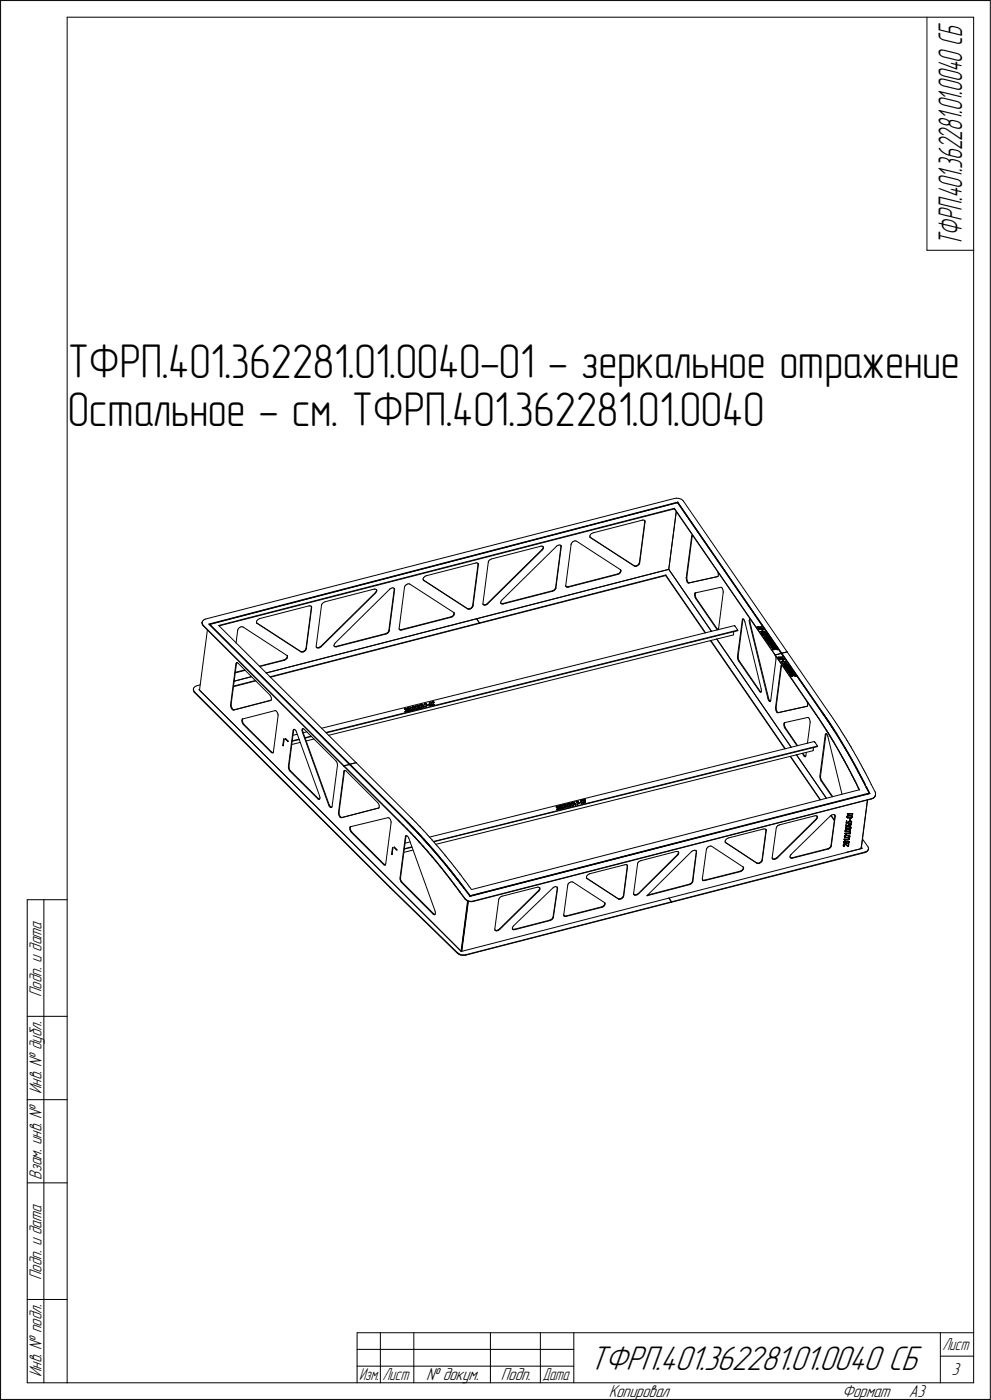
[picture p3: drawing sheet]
<svg xmlns="http://www.w3.org/2000/svg" width="297mm" height="420mm" viewBox="0 0 297 420" stroke-linecap="round" stroke-linejoin="round" font-family="sans-serif">
<defs><g id="words">
<g font-size="14.6">
<text x="20.3" y="113.6">ТФРП.401.362281.01.0040-01 - зеркальное отражение</text>
<text x="20.3" y="127.9">Остальное - см. ТФРП.401.362281.01.0040</text>
</g>
<text font-size="10.9" x="176.9" y="411.2">ТФРП.401.362281.01.0040 СБ</text>
<text font-size="10.5" x="288.7" y="73.7" transform="rotate(-90 288.7 73.7)">ТФРП.401.362281.01.0040 СБ</text>
<g font-size="5.5">
<text x="12.4" y="299.4" transform="rotate(-90 12.4 299.4)">Подп. и дата</text>
<text x="12.4" y="328.5" transform="rotate(-90 12.4 328.5)">Инв. № дубл.</text>
<text x="12.4" y="354.2" transform="rotate(-90 12.4 354.2)">Взам. инв. №</text>
<text x="12.4" y="384.4" transform="rotate(-90 12.4 384.4)">Подп. и дата</text>
<text x="12.4" y="413.5" transform="rotate(-90 12.4 413.5)">Инв. № подл.</text>
<text x="285.5" y="412.9">3</text>
<text x="127.8" y="414.4">№ докум.</text>
<text x="150.3" y="414.4">Подп.</text>
<text x="182.6" y="419.4">Копировал</text>
<text x="252.6" y="419.4">Формат</text>
<text x="272.7" y="419.4">A3</text>
</g>
<g font-size="5.4">
<text x="282.8" y="405.4">Лист</text>
<text x="107.8" y="414.4">Изм.</text>
<text x="114.8" y="414.4">Лист</text>
<text x="162.8" y="414.4">Дата</text>
</g>
</g></defs>
<g fill="none" stroke="#000" stroke-width=".3">
<path d="M.2 .2v420zM.2 .2h296.9zM20.2 5.2v410zM20.2 5.2h271.9zM278.1 5.2v69.9zM292.1 5.2v410zM297.1 .2v420zM278.1 75.1h14zM178 160l14.7-3.8zM192.7 156.2l.2-.1zM192.9 156.1l.4 .1zM193.3 156.2l.2 .1z"/>
<path d="M193.4 156.3l.1 .2zM193.5 156.5l-1.6 12.4zM193.5 156.4h.1M193.5 156.4v.3zM193.5 156.7l-1.6 12.3zM202.4 152.6l30.2 44zM202.4 152.6v.2zM202.4 152.8l30.2 44zM202.4 149.6h.6zM202.9 153.6l-2.2 17.3zM203 149.6h.7zM203.3 150.9l31.1 45.3z"/>
<path d="M203.3 150.9l31.3 45.4zM203.4 151h.1M203.3 150.9h.1M203.4 150.7l31.2 45.4zM203.4 151l43.1 62.6zM203.7 149.6l.7 .3zM204.4 149.9l.5 .3zM204.9 150.2l.2 .3zM205.1 150.5l31.1 45.2zM112.3 176.9h.1zM112.4 176.9h.4zM112.8 176.9l.2 .1z"/>
<path d="M112.9 177.5l-.3 .4zM112.9 177l.1 .2zM113 177.2l-.1 .3zM113 177.6l-.3 .4zM113 177l.1 .3zM113.1 177.3l-.1 .3zM117 176.9l.3-.3zM117 176.9h.1M117.3 176.6l.5-.1zM117.8 176.5h.3zM118.1 176.5l.2 .2zM118.3 176.9l-1.6 12.4z"/>
<path d="M118.3 176.7v.2zM118.4 176.7h.1M118.4 176.7v.3zM118.4 177l-1.6 12.4zM121.4 176.3l-1.6 12.3zM121.5 175.9l-.1 .4zM121.9 175.6l.4-.3zM121.9 175.6l-.4 .3zM122.3 175.3h.4zM122.7 175.3h.2zM122.9 175.3l13.2 8.6zM127 173.7v.4z"/>
<path d="M127 174.1h.1M127 174.2l.2 .1zM127.1 174.2l13.2 8.5zM127.2 174.3l13.1 8.5zM127.2 173.4l.4-.4zM127.2 173.4l-.2 .3zM127.6 173l.3-.2zM127.9 172.8l14.8-3.8zM142.7 169h.2zM142.9 169h.4zM143.3 169l.2 .2zM143.4 169.4l-1.6 12.4z"/>
<path d="M143.4 169.2v.2zM143.5 169.2h.1M143.5 169.2l.1 .3zM143.6 169.5l-1.7 12.4zM146.5 168.8l-1.6 12.3zM146.5 168.7h.1M146.7 168.4l.4-.4zM146.7 168.4l-.2 .3zM147.1 168l.4-.2zM147.5 167.8l14.8-3.8zM151.2 164.5l1.6-.5zM162.3 164h.2z"/>
<path d="M162.5 164h.3zM162.8 164l.2 .2zM162.9 164.6l-.3 .4zM162.9 164.1l.1 .2zM163 164.2l.1 .2zM163 164.3l-.1 .3zM163 164.7l-.3 .4zM163.1 164.4l-.1 .3zM165.7 177.4l.5-.2zM165.8 177.5l.4-.2zM166.2 177.2l.3-.3zM166.2 177.3l.4-.3z"/>
<path d="M166.7 176.5l-.2 .4zM166.7 176.5h.1M166.8 176.6l-.2 .4zM166.8 176.6h.1M167 164l.4-.3zM167 164h.1M167.4 163.7l.4-.1zM167.8 163.6l.3 .1zM168.1 163.7l.2 .1zM168.3 163.7v.3zM168.3 164l-1.6 12.4zM168.4 163.9h.1"/>
<path d="M168.4 163.9v.3zM168.4 164.2l-1.6 12.3zM169.8 175.8v.3zM169.8 176.1h.1M169.8 176l.3 .1zM169.8 176.1l.3 .2zM170.1 176.3h.3zM170.1 176.1h.3zM170.4 176.3h.2zM170.4 176.1h.1M170.5 176.1l14.8-3.8zM170.6 176.3l14.7-3.8z"/>
<path d="M171.4 163.4h.1M171.4 163.4l-1.6 12.4zM171.5 163l-.1 .4zM171.9 162.6l.4-.2zM171.9 162.6l-.4 .4zM172.3 162.4h.4zM172.7 162.4l.3 .1zM173 162.5l13.1 8.5zM177 161.2h.1M177 160.9v.3zM177 161.3l.2 .1zM177.1 161.3l13.1 8.5z"/>
<path d="M177.2 161.4l13.2 8.6zM177.2 160.5l.3-.4zM177.2 160.5l-.2 .4zM177.5 160.1l.5-.1zM185.3 172.3l.4-.1zM185.3 172.5l.5-.2zM185.7 172.2l.4-.4zM185.8 172.3l.3-.3zM186.1 171l.2 .2zM186.2 171.4l-.1 .4zM186.2 171.2v.2zM186.2 171.2h.1"/>
<path d="M186.3 171.3h.1M186.3 171.6l-.2 .4zM186.3 171.3v.3zM190.2 169.8l.3 .1zM190.4 170l.2 .1zM190.5 169.9h.4zM190.6 170.1l.4-.1zM190.9 169.9l.4-.2zM191 170l.4-.2zM191.4 169.8l.4-.4zM191.7 169.3l-.4 .4zM191.9 169l-.2 .3z"/>
<path d="M191.9 169h.1M191.9 169l-.1 .4zM199.7 172.8l11.9 17.2zM199.8 172.6l-.1 .2zM199.8 172.6l11.9 17.4zM200.7 170.9l12.8 18.7zM205.9 173.8l.1 .6zM205.9 173.4v.4zM206 174.4l.2 .4zM206.1 173.7l.1 .6zM206.1 173.4v.3zM206.2 174.3l.2 .5z"/>
<path d="M206.2 174.8l.2 .2zM206.4 174.8l.2 .2zM206.4 175h.2zM206.6 175h.2zM206.6 175l8.7-1.9zM206.8 175l8.6-1.9zM207.5 161.1l-1.6 12.3zM207.6 160.8l-.1 .3zM207.6 160.8h.1M207.7 161l-1.6 12.4zM207.7 160.7h.1M207.8 160.8l-.1 .2z"/>
<path d="M207.8 160.8h.1M208.4 178.8l.2 .6zM208.4 178.3v.5zM208.5 178.1l-.1 .2zM208.5 178.1h.1M208.6 179.4l.1 .3zM208.6 178.7l.1 .6zM208.6 178.2v.5zM208.6 178l7.7-1.7zM208.7 178l-.1 .2zM208.7 178h.1M208.7 179.3l.2 .4z"/>
<path d="M208.7 179.7l6.4 9.2zM208.9 179.7l6.3 9.1zM215.4 173.1h.1M215.4 171.7l.1 .6zM215.5 172.3v.5zM215.5 172.8l-.1 .3zM216.3 176.3l.2 .1zM216.5 176.4l.2 .2zM216.7 176.6l.2 .4zM216.9 177l.1 .5zM217 177.5v.4zM217 177.9l-1.4 10.9z"/>
<path d="M60.6 187l.1 .4zM60.6 187h.1M60.7 187.4l.2 .3zM60.7 187.4l.3 .3zM60.8 186.5l-.2 .4zM60.9 187.7l.1 .2zM61 187.7l42.2 42.2zM61 187.9l42.2 42.2zM61 186.2l-.2 .3zM61 186.2l.5-.3zM61.5 185.9l.2-.1zM61.7 185.8l140.7-36.2z"/>
<path d="M62.2 189.1l-2.3 18.1zM62.7 187.4l140.7-36.7zM62.7 187.4l42.2 42.1zM62.8 187.5l140.5-36.6zM62.8 187.5l.1 .1zM62.9 187.5l42.1 41.9zM62.9 187.5l140.4-36.6zM62.9 187.6l42.1 42zM62.9 187.6h.1M65.6 187.8l41.2 41.2zM65.6 187.8l136.8-35.2zM65.7 187.9l136.7-35.1z"/>
<path d="M70.8 199.3l-1.6 12.4zM70.9 199.1l-.1 .2zM70.9 199.1h.1M71 199.3l-1.7 12.3zM71 199h.2zM71.1 199l-.1 .3zM71.1 199h.1M71.2 199l.3 .1zM71.3 189.1l-.5 3.9zM71.5 199.1l9.4 9.5zM71.5 188.8l-.2 .3zM71.8 188.4l.5-.2z"/>
<path d="M71.8 188.4l-.3 .4zM72.3 188.2h.3zM72.6 188.2l.3 .1zM72.9 188.3l13.2 8.5zM77 186.6v.3zM77 186.9h.1M77 187h.1M77 187l.1 .2zM77 187l13.2 8.6zM77.1 187.2l13.2 8.5zM77.1 186.3l.4-.4zM77.1 186.3l-.1 .3z"/>
<path d="M77.5 185.9l.4-.2zM77.9 185.7l14.8-3.8zM85.2 198.1l.4-.2zM85.3 198.2l.4-.2zM85.6 197.9l.4-.3zM85.7 198l.4-.3zM86.1 196.8l.1 .1zM86.2 197.2l-.2 .4zM86.2 196.9v.3zM86.2 196.9h.1M86.3 197h.1M86.3 197.3l-.2 .4z"/>
<path d="M86.3 197v.3zM90.2 195.6l.3 .1zM90.3 195.7l.3 .1zM90.5 195.7l.4-.1zM90.6 195.8l.4-.1zM90.9 195.6l.4-.2zM91 195.7l.4-.2zM91.4 195.5l.3-.3zM91.7 195.1l-.4 .3zM91.8 194.7l-.1 .4zM91.8 194.7h.1M91.9 194.8l-.2 .4z"/>
<path d="M91.9 194.8h.1M92.7 181.9h.2zM92.9 181.9h.3zM93.2 181.9l.2 .2zM93.4 182v.3zM93.5 182.2h.1M93.4 182.3l-1.6 12.3zM93.5 182.2v.2zM93.5 182.4l-1.6 12.4zM94.9 194v.3zM94.9 194.3l.3 .1zM94.9 194.3h.1"/>
<path d="M95 194.4l.2 .1zM95.2 194.4h.3zM95.2 194.5l.3 .1zM95.5 194.4l.4-.1zM95.5 194.6l.4-.1zM95.9 194.5l.4-.3zM95.9 194.3l.4-.2zM96.3 194.1l16.3-16.2zM96.3 194.2h.1M96.4 194.2l16.3-16.2zM96.5 181.7l-1.6 12.3zM96.5 181.6h.1"/>
<path d="M96.7 181.2l.4-.3zM96.7 181.2l-.2 .4zM97.1 180.9l.4-.2zM97.5 180.7l14.8-3.8zM100.2 193.8l.1 .2zM100.2 194l.3 .1zM100.3 193.5l-.1 .3zM100.3 194l.2 .2zM100.5 194.2h.3zM100.5 194.1h.3zM100.5 193.1l-.2 .4zM100.5 193.1l16.4-16.2z"/>
<path d="M100.8 194.2h.2zM100.8 194.1h.1M100.9 194.1l14.8-3.9zM101 194.2l14.8-3.8zM115.7 190.2l.4-.1zM115.8 190.4l.4-.2zM116.1 190.1l.4-.4zM116.2 190.2l.4-.3zM116.7 189.4l-.2 .3zM116.7 189.4h.1M116.8 189.5l-.2 .4zM116.8 189.5h.1"/>
<path d="M119.8 188.6v.3zM119.8 188.9l.3 .2zM119.8 188.9h.1M119.8 189l.3 .1zM120.1 189.1h.3zM120.1 189.1l.3 .1zM120.4 189.2l.2-.1zM120.4 189.1h.1M120.4 189l14.9-3.8zM120.6 189.1l14.7-3.8zM135.3 185.2l.4-.2zM135.3 185.3l.5-.1z"/>
<path d="M135.7 185l.3-.3zM135.8 185.2l.3-.4zM136.1 183.9l.2 .1zM136.2 184h.1M136.2 184.3l-.2 .4zM136.2 184v.3zM136.3 184.1h.1M136.3 184.4l-.2 .4zM136.3 184.1v.3zM140.3 182.7l.2 .1zM140.3 182.8l.3 .1zM140.5 182.8h.4z"/>
<path d="M140.6 182.9h.4zM140.9 182.8l.5-.3zM141 182.9l.4-.2zM141.7 182.2l-.3 .3zM141.8 182.3l-.4 .4zM141.8 181.8l-.1 .4zM141.8 181.8h.1M141.9 181.9l-.1 .4zM141.9 181.9h.1M143 185.8l.8 1.2zM143 185.8l57.7-14.9zM143.8 187h.1"/>
<path d="M143.8 187l56-14.4zM143.8 187.2l55.9-14.4zM143.8 187.2h.1M144.9 181.1v.3zM144.9 181.4l.3 .2zM144.9 181.4h.1M145 181.5l.2 .2zM145.2 181.6h.3zM145.2 181.7h.3zM145.5 181.7l.4-.1zM145.5 181.6l.5-.2zM145.9 181.6l.4-.3z"/>
<path d="M146 181.4l.3-.3zM146.3 181.1l16.3-16.1zM146.3 181.3l16.4-16.2zM146.3 181.3h.1M150.2 180.9l.1 .2zM150.2 181.1l.3 .1zM150.3 180.6l-.1 .3zM150.3 181.1l.2 .2zM150.5 181.2h.4zM150.5 180.2l-.2 .4zM150.5 181.3l.3 .1zM150.5 180.2l16.5-16.2z"/>
<path d="M150.8 181.4l.2-.1zM150.9 181.2h.1M150.9 181.2l14.8-3.8zM151 181.3l14.8-3.8zM213.1 192.3l22.4 32.5zM213.3 192.3l22.3 32.5zM215.1 191.9l22.3 32.5zM215.1 189h.1M215.1 189l.2 .1zM215.3 188.9h.1M215.3 188.9l.2 .2zM215.6 188.8l-.1 .3z"/>
<path d="M220.1 190.4l-.1 .2zM220.2 189.7l-.1 .7zM220.3 187.8l.2 .1zM220.5 187.9h.1M220.5 188l.1 .2zM220.6 188.1l.6 .9zM221.2 189h.1M221.2 189l.2 .2zM221.3 197.5l.1 .6zM221.3 197.1v.4zM221.4 189.2v.2zM221.4 198.1l.2 .4z"/>
<path d="M221.5 197.4l.1 .6zM221.5 197v.4zM221.6 198l.2 .4zM221.6 198.5l6.3 9.1zM221.8 198.4l6.3 9.2zM222.7 186.2l-1.4 10.9zM222.8 185.9l-.1 .3zM222.8 185.9h.1M222.9 186.1l-1.4 10.9zM222.9 185.8l.2 .1zM223 185.9l-.1 .2zM223 185.9h.1"/>
<path d="M223.1 185.9l.2 .2zM223.3 186.1l.1 .4zM223.4 186.5l.1 .2zM223.5 186.7l4.9 20.1zM224.8 186.4l.1 .5zM224.9 186l-.1 .4zM224.9 186l.1-.1zM224.9 186.9l5.5 22.9zM225 185.9h.1M225 186.3v.6zM225 186v.3zM225 186h.1"/>
<path d="M225 186.9l5.6 22.8zM227.2 188.3h.1M227.2 188.3l1.3-.1zM227.2 188.3h1.3zM227.2 188.3l.4 .2zM227.4 188.3l.3 .1zM227.4 188.3h1.1zM227.5 188.7h.1M227.5 188.8h.1M227.5 188.6h.1M227.6 188.9h.1M227.6 188.8h.1"/>
<path d="M227.7 188.9h.1M227.6 188.7h.1M227.6 188.6h.1M227.7 188.8h.1M227.7 188.5h.1M227.7 188.6h.8zM227.7 188.4h.1M227.7 188.7h.1M227.8 189h.1M227.8 188.9h.1M227.7 188.7l.8-.1zM227.9 189h.1"/>
<path d="M228 189h.1M227.9 189l.8-.1zM228 189h.8zM228.1 189.7h.1M228.1 189.6h.1M228.1 189.6h1.3zM228.1 189.7l.5 .1zM228.3 189.7l.3 .1zM228.3 189.7h1.2zM228.5 190.1h.1M228.4 190.1h.1M228.4 190h.1"/>
<path d="M228.5 190h.1M228.5 188.2h.1M228.5 188.3h.1M228.5 188.6h.1M228.6 190.2h.1M228.6 188.3h.1M228.6 189.9h.1M228.6 189.8h.1M228.6 188.6h.1M228.6 190.3h.1M228.6 190.1h.1M228.6 190h.1"/>
<path d="M228.7 190.3h.1M228.6 189.1h.1M228.6 189.1l.3 .4zM228.6 188.7h.1M228.6 189.9h.8zM228.7 190.2h.1M228.7 189.1l.2 .4zM228.7 188.7h.1M228.7 190h.8zM228.8 190.3h.1M228.8 188.9h.1M228.7 188.6h.1"/>
<path d="M228.8 188.7h.1M228.9 190.3h.1M228.9 189h.1M228.9 190.4h.1M228.9 188.9h.1M228.9 188.8h.1M228.9 189.5h.1M228.9 190.7h.1M228.9 188.7h.1M228.9 190.6h1.3zM228.9 190.3h.8zM228.9 190.7l.4 .2z"/>
<path d="M228.9 190.4h.8zM229 188.9h.1M229 190.7h1.2zM229 190.7l.3 .1zM229.3 191.2h.1M229.3 191.3h.1M229.3 190.9h.1M229.3 190.8h.1M229.3 191.2l1 .1zM229.4 190.9h.1M229.3 191.3l1.1 .1zM229.4 190.8h.1"/>
<path d="M229.4 189.6h.1M229.4 189.9h.1M229.5 189.9h.1M229.5 189.6h.1M229.5 190h.1M229.6 191.7h.1M229.5 191.6h.1M229.6 191.6h.1M229.6 189.9h.1M229.6 190h.1M229.7 191.8h.1M229.7 191.7h.1"/>
<path d="M229.7 191.9h.1M229.7 191.5h.1M229.7 190h.1M229.7 191.6h.1M229.7 190.3h.1M229.8 191.9h.1M229.8 190.3h.1M229.8 190.2h.1M229.8 191.8h.1M229.7 191.5h.8zM229.7 190.1h.1M229.8 191.6h.8z"/>
<path d="M229.9 191.9h.1M229.9 190.3h.1M229.8 190.1h.1M229.9 191.1h.1M229.9 190.2h.1M230 191.9h.1M229.9 190.1h.1M230 191.2h.1M229.9 191.2h.1M229.9 191.1h.3zM229.9 192.2h.1M230 192.2h.1"/>
<path d="M230 190.5h.1M230 191.2h.2zM230 192.1h.1M230 192.3h.1M230 191.9h.8zM230.1 192.4h.1M230.1 190.5h.1M230.1 192.3h.1M230.1 191h.1M230.2 192.4h.1M230.1 192.1h.1M230.1 192.1l.8-.1z"/>
<path d="M230.3 192.4h.1M230.3 191.1h.1M230.2 191h.1M230.2 190.6h.1M230.2 192.1h.8zM230.3 190.7h.1M230.2 190.7h.1M230.2 191.2l.1 .1zM230.3 191.1h.2zM230.3 191.2h.1M230.3 191.1l.1 .2zM230.3 191.2l.1 .1z"/>
<path d="M230.4 192.4h.1M230.3 192.8h.1M230.3 192.7h.1M230.3 192.7h1.3zM230.4 192.8h.1M230.4 192.8l.4 .2zM230.4 192.7h1.2zM230.4 192.4h.7zM230.4 191.4h.1M230.4 191.3h.1M230.4 192.4h.8zM230.5 191.1h.1"/>
<path d="M230.5 192.8l.3 .1zM230.5 192.8h1.2zM230.5 191.5h.1M230.6 191.6h.1M230.6 191.5h.1M230.7 193.3h.1M230.7 191.6h.1M230.7 193.2h.1M230.7 193.1h.1M230.8 193.4h.1M230.7 191.5h.1M230.8 193.3h.1"/>
<path d="M230.8 193.2h.1M230.8 191.6h.1M230.8 193h.1M230.8 193.1h.1M230.8 191.9h.1M230.8 192.9h.1M230.9 191.9h.1M230.9 193.5h.1M230.9 191.7h.1M230.9 193.4h.1M230.8 193.1h.8zM230.9 191.8h.1"/>
<path d="M231 191.9h.1M230.9 193.2l.8-.1zM231 193.5h.1M230.9 191.6h.1M231 193.4h.1M230.9 192h.1M231 191.7h.1M231 192.1h.1M231.1 193.5h.1M231 192h.1M231 191.8h.1M231.1 193.4h.1"/>
<path d="M231.1 193.8h.1M231.1 192.1h.1M231.1 193.5l.8-.1zM231.1 193.8h1.3zM231.1 193.8l.4 .2zM231.1 193.5h.8zM231.2 192.4h.1M231.2 192.2h.1M231.3 192.4h.1M231.2 192.1h.1M231.3 192.3h.1M231.3 192.2h.1"/>
<path d="M231.3 193.8h1.1zM231.3 193.8l.3 .2zM231.4 192.4h.1M231.4 192.3h.1M231.4 192.2h.1M231.4 194.3h.1M231.4 194.2h.1M231.4 194.4h.1M231.5 192.6h.1M231.4 192.6h.1M231.5 192.5h.1M231.6 194.1h.1"/>
<path d="M231.5 194.2h.1M231.5 194.4h.1M231.6 194.4h.1M231.5 194.3h.1M231.6 192.6h.1M231.6 194h.1M231.6 194.2h.1M231.6 194.5h.1M231.7 194.1h.1M231.7 194.5h.1M231.7 194.2h.1M231.7 194.4h.1"/>
<path d="M231.6 192.7h.1M231.6 193.1h.1M231.7 193.1h.1M231.8 194.5h.1M231.8 194.4h.1M231.7 192.7h.1M231.7 192.8h.1M231.8 193.2h.1M231.9 194.5h.1M231.8 194.8h.1M231.8 194.7h.1M231.8 194.9h.1"/>
<path d="M231.9 194.9h.1M231.9 194.4h.1M231.8 194.2h.1M231.8 194.1h.1M231.8 193.1h.1M231.9 194.2h.1M231.9 193.2h.1M231.9 194.7h.1M231.9 195h.1M231.9 193.1h.1M231.9 194.3h.1M231.9 194.8h.1"/>
<path d="M231.9 193.4h.1M231.9 194.6h.1M232 194.7h.1M232 195h.1M232 193.5h.1M232 194.4h.1M232 193.4h.1M232 193.3h.1M232 194.5h.1M232 194.6h.1M232 194.9h.1M232 194.3h.1"/>
<path d="M232 194.2h.1M232 194.1h.1M232.1 195h.1M232 193.2h.1M232.1 193.5h.1M232.1 194.7h.1M232.1 194.5h.1M232.1 194.3h.1M232.1 194.6h.1M232.1 194.1h.1M232.1 193.3h.1M232.1 194.2h.1"/>
<path d="M232.2 195.1h.1M232.1 193.4h.1M232.2 194.4h.1M232.2 194.7h.1M232.2 193.6h.1M232.2 194.2h.1M232.2 195h.1M232.2 194.5h.1M232.2 194.1h.2zM232.2 194.6h.1M232.2 194.7l1.1 .4zM232.2 193.7h.1"/>
<path d="M232.3 194.4h.1M232.3 193.7h.1M232.2 194.7l1 .3zM232.3 194.5h.1M232.2 194.2h.2zM232.3 193.6h.1M232.4 194.5h.1M232.4 194.1h.1M232.4 193.8h.1M232.5 194.5h.1M232.4 194.2h.1M232.5 193.8h.1"/>
<path d="M232.4 194.5h.2zM232.5 194.2h.1M232.5 194.5h.2zM232.5 194.1h.1M232.6 194.2h.1M232.6 196.6l12.1 17.6zM232.6 196.8l12.1 17.6zM232.6 196.8h.1M232.6 196.6l1.8-.4zM232.6 196.6h.1M232.7 194.5h.1M232.7 194.4h.1"/>
<path d="M232.7 194.3h.1M232.7 196.9l.1 .6zM232.7 194.2h.1M232.8 194.5h.1M232.8 194.4h.1M232.8 194.3h.1M232.8 197.5v.5zM232.8 198l-1.5 12.3zM232.9 194.4h.1M233 194.7l.2 .3zM233 194.7h.1M233 194.6h.1"/>
<path d="M233.1 194.7l.2 .3zM233.3 195.1h.1M233.3 195h.1M233.4 197.3h1.3zM233.4 197.4h.1M233.4 197.4l.4 .1zM233.6 197.4h1.2zM233.6 197.4l.3 .1zM233.7 197.7h.1M233.8 197.8h.1M233.7 197.8h.1M233.8 197.7h.1"/>
<path d="M233.8 198h.1M233.9 197.9h.1M233.9 197.5h.1M233.9 198h.1M233.9 197.7h.1M234 198h.1M233.9 197.7h.8zM234.1 198h.1M234 197.7h.8zM234.1 198.1h.1M234.2 198.1h.1M234.2 198h.1"/>
<path d="M234.2 198h.8zM234.2 198.1l.8-.1zM234.4 198.7h.1M234.4 199.8l-.1 .2zM234.4 199.8h.1M234.4 196.2l12 17.4zM234.4 198.7l.4 .2zM234.4 198.6h1.3zM234.4 198.7l1.3-.1zM234.5 200l-1.6 12.3zM234.5 199.7h.1M234.6 199.7l-.1 .3z"/>
<path d="M234.6 199.7h.1M234.6 196.3l11.9 17.3zM234.6 196.1l11.9 17.4zM234.6 196.3h.1M234.6 196.1l1.6-.4zM234.6 198.7h1.1zM234.6 198.7l.3 .1zM234.6 196.1h.1M234.7 197.7h.1M234.7 197.3h.1M234.8 197.7h.1M234.8 199.3h.1"/>
<path d="M234.8 197.3h.1M234.8 199.2l1 .1zM234.9 198.9h.1M234.9 198.2h.1M234.8 198.2h.1M234.8 199.3l1.1 .1zM234.8 199.3h1zM234.9 197.7h.1M234.9 198.8h.1M234.9 198.1h.1M234.9 198.2l.2 .3zM234.9 198.2l.3 .3z"/>
<path d="M235 198h.1M235 197.7h.1M235.1 198h.1M235 197.8h.1M235.1 197.9h.1M235.1 199.7h.1M235.1 199.6h.1M235.1 198.5h.1M235.2 198h.1M235.1 197.8h.1M235.2 199.8h.1M235.2 198.5h.1"/>
<path d="M235.2 199.7h.1M235.2 199.9h.1M235.2 199.6h.1M235.2 197.8h.1M235.2 197.9h.1M235.2 199.5h.1M235.3 199.9h.1M235.3 199.8h.1M235.2 199.5h.9zM235.3 199.6h.8zM235.4 199.9h.1M235.4 199.1h.1"/>
<path d="M235.5 199.9h.1M235.4 199.2h.1M235.5 199.2h.1M235.4 199.1h.3zM235.5 199.2h.2zM235.5 199.9h.8zM235.6 199h.1M235.7 199h.1M235.7 198.6h.1M235.8 198.7h.1M235.8 199.1h.1M235.7 199.2l.1 .1z"/>
<path d="M235.8 199.1h.2zM235.8 199.2h.3zM235.8 199.2l.2 .2zM236 199.4h.1M236 199.1h.1M236.1 199.1h.1M236.1 199.5h.1M236.1 199.6h.1M236.2 195.7l12.1 17.6zM236.2 199.6h.1M236.2 199.5h.1M236.3 199.6h.1"/>
<path d="M236.3 199.9h.1M236.4 199.9h.1M236.4 199.7h.1M236.4 199.6h.1M236.4 199.8h.1M236.5 199.7h.1M236.5 199.9h.1M236.5 199.8h.1M58 207v.4zM58 207.4l.3 .4zM58 206.8v.2zM58 206.8h.1"/>
<path d="M58 206.8l.1 .5zM58.1 207.3l.2 .3zM58.3 207.8l.1 .1zM58.3 206.4l.3-.3zM58.3 206.4l-.3 .4zM58.3 207.6l.1 .2zM58.4 207.9l58.7 58.7zM58.4 207.8l58.7 58.6zM58.6 206.1l.5-.2zM59.1 205.9l1-.3zM59.7 207.1l78.6 78.5zM59.7 207.1l.2-.1z"/>
<path d="M59.8 207.1h.1M59.9 207.2l78.4 78.4zM69.2 211.7v.3zM69.2 212l.2 .6zM69.3 211.6l.1 .4zM69.4 212.6l.2 .3zM69.4 212l.2 .5zM69.6 212.5l.2 .4zM69.6 212.9l.3 .2zM69.8 212.9l.3 .2zM69.9 213.1l.2 .1zM70.1 206l6.6-1.7z"/>
<path d="M70.1 206.2l6.7-1.8zM70.1 213.1h.2zM70.1 213.2l11.1-2.9zM70.3 204.5l5.2-1.3zM70.3 213.1l11-2.9zM70.6 202l3-.7zM70.6 201.8l2.8-.7zM72.6 216.2v.5zM72.6 216.7l.2 .5zM72.7 215.9l-.1 .3zM72.7 215.9h.1M72.7 216.2l.1 .4z"/>
<path d="M72.8 217.2l.2 .4zM72.8 215.9h.1M72.8 216.6l.1 .5zM72.8 215.9l9.7-2.5zM72.8 215.9l-.1 .3zM72.9 217.1l.3 .4zM73 217.6l8.4 8.2zM73.2 217.5l8.3 8.3zM77.8 200l7.4-1.9zM77.9 200.1l7.4-1.9zM79.8 202.1l63.2-16.3zM79.8 202.1l120.9-31.2z"/>
<path d="M80.9 208.6l.3 .4zM81 203.2l62.8-16.2zM81.1 203.3l62.7-16.1zM81.2 209l.2 .5zM81.3 210.2h.1M81.2 210.3h.1M81.4 209.5v.4zM81.4 209.9l-.1 .3zM82.5 213.4h.2zM82.7 213.4l.3 .2zM83 213.6l.2 .4zM83.2 214l.2 .5z"/>
<path d="M83.4 214.9l-1.4 10.8zM83.4 214.5v.4zM87.9 219.4l-1.4 10.8zM88.1 219.1l-.2 .3zM88.1 219.1h.1M88.1 219.3l-1.4 10.8zM88.1 219h.2zM88.2 219l-.1 .3zM88.2 219h.1M88.3 219l.3 .2zM88.6 219.2l.3 .3zM88.9 219.5l.1 .3z"/>
<path d="M89 219.8l6.9 19.1zM90.6 219.2l.1 .6zM90.7 218.9l-.1 .3zM90.7 218.9l.1-.1zM90.7 219.8l7.9 21.8zM90.8 219.2l.1 .6zM90.8 218.8h.2zM90.8 218.9v.3zM90.8 218.9h.1M90.9 219.8l7.9 21.8zM91 218.8l.3 .1zM91.3 218.9l9.5 9.5z"/>
<path d="M96.5 218.7l123.8-30.9zM97.7 219.9l123.7-30.7zM121.4 213h.1M121.5 213h.1M121.4 212.9h.1M121.5 212.9h.1M121.5 213.7h.1M121.5 212.8h.1M121.6 213.7h.1M121.6 212.9h.1M121.6 212.8h.1M121.6 213.7l.5-.1z"/>
<path d="M121.6 213.7l.4-.2zM121.6 212.7h.1M121.7 212.8h.1M121.7 212.7h.1M121.8 212.8h.1M121.8 212.7h.1M121.9 212.9h.1M121.9 213h.1M121.9 213l-.4 .7zM121.9 212.8h.1M122 213h.1M122 212.9h.1"/>
<path d="M122 213.1l-.4 .6zM122 213.5h.1M122.1 213.5h.1M122.1 213.6h.1M122.2 212.8h.1M122.2 212.6h.1M122.2 212.7h.1M122.2 213.2h.1M122.2 213.1h.1M122.3 213h.1M122.2 212.9h.1M122.3 213.4h.1"/>
<path d="M122.3 212.6h.1M122.3 212.8h.1M122.3 213.1h.1M122.3 212.7h.1M122.3 212.9h.1M122.3 213.5h.1M122.3 213.2h.1M122.3 213.2v.2zM122.4 212.9h.1M122.4 213.5h.1M122.4 213.4h.1M122.4 212.6h.1"/>
<path d="M122.4 213h.1M122.5 213.5h.1M122.4 213.1h.1M122.5 213.4h.1M122.5 213h.1M122.5 212.9h.1M122.5 212.6h.1M122.6 212.9h.1M122.6 213.4h.1M122.6 212.6h.1M122.6 213h.1M122.6 212.7h.1"/>
<path d="M122.7 213.4h.1M122.6 212.8h.1M122.7 212.7h.1M122.7 212.9h.1M122.7 212.6h.1M122.7 212.8h.1M122.7 213h.1M122.7 213.3h.1M122.8 213.2h.1M122.7 213.1h.1M122.8 213.3h.1M122.8 213h.1"/>
<path d="M122.8 213.4h.1M122.9 213.2h.1M122.8 213.1l.1 .1zM122.9 213.3h.1M122.9 212.7h.1M123 212.7h.1M123.1 212.5l.2 .8zM123.1 212.4h.1M123.1 212.4l-.2 .2zM123.1 212.5l-.1 .2zM123.1 212.3h.1M123.2 212.3h.1"/>
<path d="M123.2 212.4h.1M123.2 212.4l.2 .9zM123.2 212.4l.2 .8zM123.3 213.3h.1M123.4 213.3h.1M123.4 213.2h.1M123.5 213.2h.1M123.5 213.1h.1M123.6 213.2h.1M123.6 213.1h.1M123.6 212.5h.1M123.6 212.4h.1"/>
<path d="M123.6 212.5l.1 .5zM123.7 212.4h.1M123.7 212.3h.1M123.7 212.4l.1 .6zM123.8 213.1h.1M123.7 213h.1M123.8 212.2h.1M123.8 212.3h.1M123.9 213h.1M123.8 213h.1M123.9 213.1h.1M123.9 212.2h.1"/>
<path d="M124 212.2h.1M124 213.1h.1M124.1 213.1h.1M124.1 212.2h.1M124.1 213h.1M124.1 212.3h.1M124.1 212.3l.1 .6zM124.2 213h.1M124.2 212.2h.1M124.2 213.1h.1M124.2 212.3h.1M124.2 212.9h.1"/>
<path d="M124.3 213h.1M124.2 212.3l.1 .6zM124.3 212.9h.1M124.4 212.3h.1M124.5 212.3h.1M124.5 212.3l.1-.2zM124.6 212l-.2 .3zM124.6 212h.1M124.6 212.1l.2 .8zM124.7 212h.1M124.7 212l.1 .9zM124.8 212.9h.1"/>
<path d="M125 212.8h.1M125 212.9h.1M125.1 212.9h.1M125.1 212.8h.1M125.1 212h.1M125.1 212.1h.1M125.1 212.1l.1 .5zM125.2 212.1h.1M125.2 212h.1M125.2 212.1l.1 .5zM125.2 211.9h.1M125.2 212l.1 .6z"/>
<path d="M125.3 212.7h.1M125.2 212.7h.1M125.3 211.9h.1M125.3 211.8h.1M125.3 212.6h.1M125.4 212.8h.1M125.4 212.7h.1M125.4 211.8h.1M125.4 211.9h.1M125.5 212.7h.1M125.5 212.8h.1M125.5 211.8h.1"/>
<path d="M125.6 212.7h.1M125.5 211.9h.1M125.6 211.8h.1M125.6 211.9h.1M125.6 212.6h.1M125.7 212.7h.1M125.6 212l.1 .5zM125.7 212.6h.1M125.7 211.9h.1M125.7 211.9l.1 .6zM125.7 212l.1 .5zM125.7 212.5h.1"/>
<path d="M125.8 212.6h.1M125.8 212.5h.1M125.9 211.9h.1M125.9 211.8h.1M125.9 211.9l.1 .5zM125.9 211.9l.2 .5zM126 212.5h.1M126 211.8h.1M126 211.7h.1M126.1 212.6h.1M126.1 212.5h.1M126.1 211.7h.1"/>
<path d="M126.2 212.6h.1M126.1 211.6h.1M126.2 212.5h.1M126.2 211.7h.1M126.2 211.6h.1M126.3 212.6h.1M126.3 212.5h.1M126.3 211.7h.1M126.4 212.5h.1M126.3 211.6h.1M126.4 211.8l.1 .5zM126.4 211.7h.1"/>
<path d="M126.4 211.6h.1M126.4 212.4h.1M126.5 212.5h.1M126.5 212.4h.1M126.4 211.8l.2 .5zM126.5 211.8l.1 .5zM126.5 212.3h.1M126.6 212.3h.1M126.6 212.4h.1M126.8 212.2h.1M126.8 211.5l-.1 .7zM126.8 212.2h.3z"/>
<path d="M126.8 211.5h.1M126.8 212.2l.2-.1zM126.8 212.1h.2zM126.9 211.5l-.1 .6zM126.9 211.5l-.1 .7zM127 211.9h.1M127 211.9v.2zM127.1 211.9h.1M127.1 212.2v.1zM127.1 212.3h.1M127.2 212.3h.1M127.1 212.1h.1"/>
<path d="M127.1 211.9v.2zM127.3 212h.1M127.2 212.1v.2zM127.2 212.1h.1M127.3 212.1h.1M127.4 211.5h.1M127.4 211.3l.5-.1zM127.4 211.4h.1M127.5 211.5h.1M127.5 211.4h.1M127.5 211.4l.4-.2zM127.8 212.1h.1"/>
<path d="M127.8 212.2h.1M127.9 211.2h.1M127.9 211.2l-.1 .9zM128 211.2l-.2 .9zM128.2 211.8h.1M128.2 211.7h.1M128.2 211.8l.5-.2zM128.2 211.7l.5-.1zM128.7 211.6h.1M128.8 211.6h.1M128.8 211.1h.1M128.8 211h.1"/>
<path d="M128.8 211.2h.1M128.8 211.2l.1 .5zM128.9 211h.1M128.9 211.2l.1 .5zM128.9 211.8h.1M128.9 211.2h.1M128.9 210.9h.1M128.9 211.1h.1M129 211.8h.1M129 211.7h.1M129 211h.1M129 210.9h.1"/>
<path d="M129.1 211.8h.1M129.1 210.9h.1M129.2 211.8h.1M129.2 210.9h.1M129.3 211.8h.1M129.4 211.8h.1M129.3 211h.1M129.3 210.9h.1M129.3 211l.1 .6zM129.4 211.7h.1M129.4 210.9h.1M129.4 211.6h.1"/>
<path d="M129.4 211l.1 .5zM129.4 211h.1M129.5 211.7h.1M129.5 211.5h.1M129.5 211.6h.1M129.6 210.9h.1M129.6 210.8h.1M129.7 210.9h.1M129.7 210.8h.1M129.7 210.7h.1M129.8 211.7h.1M129.7 211.7h.1"/>
<path d="M129.8 210.7h.1M129.8 210.8h.1M129.8 211.7l.5-.1zM129.8 211.6l.5-.1zM129.9 210.8h.1M130 210.8h.1M129.9 210.7h.1M130 210.7h.1M130.1 210.8h.1M130.1 210.9h.1M130.1 211l-.4 .7zM130.1 211h.1"/>
<path d="M130.1 210.7h.1M130.1 211l-.3 .6zM130.2 211h.1M130.2 210.8h.1M130.2 210.9h.1M130.3 211.5h.1M227.9 207.6l.2 .2zM228.2 207.6h.1M228.1 207.8h.2zM228.2 207.6l.1 .2zM228.3 207.8l.1-.1zM228.4 206.8l.1 .6z"/>
<path d="M228.5 207.4l-.1 .3zM230.4 209.8l.1 .2zM230.5 210l.2 .4zM230.6 209.7l.2 .4zM230.7 210.4l.2 .2zM230.8 210.1l.2 .3zM230.9 210.6l.2 .1zM231 210.4l.1 .2zM231.1 210.6h.1M231.3 210.3l-.2 .3zM232.7 212.7l.1 .6zM232.7 212.4v.3z"/>
<path d="M232.8 213.3l.2 .4zM232.9 212.7l.1 .6zM232.9 212.3v.4zM233 213.3l.2 .4zM233 213.7l.2 .3zM233.2 213.7l.2 .2zM233.2 214h.1zM233.3 214l8.8-2zM233.4 213.9l.2 .1zM233.6 214l8.6-2zM234.3 200l-1.6 12.4zM235.2 217.7l.1 .6z"/>
<path d="M235.2 217.2v.5zM235.3 218.3l.2 .4zM235.3 217l-.1 .2zM235.3 217h.1M235.4 217h.1M235.4 217.7l.1 .6zM235.4 217.2v.5zM235.4 217l7-1.6zM235.4 200.2h.1M235.5 200.2h.1M235.5 200.1h.1M235.5 217l-.1 .2z"/>
<path d="M235.5 217h.1M235.5 200.4h.1M235.5 218.7l3.6 5.2zM235.5 218.3l.2 .3zM235.6 200.4h.1M235.6 200.3h.1M235.6 200.2h.1M235.6 200.1l.8-.1zM235.7 200.4h.1M235.6 200.1h.8zM235.6 200.1h.1M235.8 200.4h.1"/>
<path d="M235.7 200.1h.8zM235.7 218.6l3.6 5.3zM235.9 200.5h.1M235.8 200.8h.1M235.9 200.4h.1M235.8 200.7h.1M235.9 200.8h.1M235.9 200.8l.4 .2zM235.9 200.7h1.3zM235.9 200.4h.8zM235.9 200.5l.8-.1zM236.1 200.8h.1"/>
<path d="M236.1 200.8l.2 .1zM236.1 200.8h1.1zM236.2 201.3h.1M236.2 201.2h.1M236.3 201.4h.1M236.2 201.1h.1M236.3 201.3h.1M236.3 201.2h.1M236.3 201h.1M236.3 201.1h.1M236.4 201.5h.1M236.3 200.9h.1"/>
<path d="M236.4 201.4h.1M236.3 201.1h.9zM236.5 201.4h.1M236.4 201.2l.8-.1zM236.5 201.5h.1M236.4 200.1h.1M236.4 200h.1M236.5 200.1h.1M236.6 201.5h.1M236.6 201.8h.1M236.6 200.1h.1M236.6 201.5l.8-.1z"/>
<path d="M236.6 201.8h1.3zM236.6 201.8l.4 .2zM236.6 201.5h.8zM236.6 200.2h.1M236.7 200.2h.1M236.7 200.1h.1M236.7 200.4h.1M236.8 200.4h.1M236.8 200.3h.1M236.8 201.8h1.1zM236.8 201.8l.3 .2zM236.9 200.4h.1"/>
<path d="M236.8 200.2h.1M236.9 200.3h.1M236.9 200.2h.1M237 200.6h.1M236.9 200.6h.1M236.9 202.3h.1M236.9 202.4h.1M236.9 202.2h.1M237 202.2h.1M237 200.5h.1M237 202.4h.1M237.1 202.4h.1"/>
<path d="M237 202.3h.1M237.1 200.7h.1M237.1 202.2h.1M237.1 202h.1M237.1 200.6h.1M237.1 202.5h.1M237.1 202.3h.1M237.2 202.1h.1M237.2 202.5h.1M237.2 202.4h.1M237.3 202.2h.1M237.2 200.7h.1"/>
<path d="M237.2 201.1h.1M237.3 202.5h.1M237.2 200.8h.1M237.3 202.4h.1M237.2 202.2h.1M237.4 202.5h.1M237.3 202.8h.1M237.3 202.9h.1M237.3 202.1h.1M237.4 202.9h.1M237.3 201.2h.1M237.3 202.7h.1"/>
<path d="M237.3 201.1h.1M237.4 202.2h.1M237.4 201.2h.1M237.4 202.7h.1M237.4 203h.1M237.4 201.1h.1M237.4 202.8h.1M237.4 201.4h.1M237.5 202.7h.1M237.5 203h.1M237.4 202.3h.1M237.5 201.5h.1"/>
<path d="M237.5 202.4h.1M237.5 201.4h.1M237.4 202.6h.1M237.6 202.7h.1M237.5 201.2h.1M237.5 202.3h.1M237.5 202.2h.1M237.5 201.3h.1M237.5 202.9h.1M237.5 202.5h.1M237.5 202.6h.1M237.6 203h.1"/>
<path d="M237.6 202.5h.1M237.6 202.6h.1M237.6 202.1h.1M237.6 201.5h.1M237.6 201.3h.1M237.6 202.4h.1M237.7 203.1h.1M237.6 201.4h.1M237.7 201.4h.1M237.7 202.4h.1M237.6 202.2h.1M237.7 202.5h.1"/>
<path d="M237.6 202.3h.1M237.7 202.1h.1M237.7 202.7h.1M237.7 202.2h.1M237.7 201.6h.1M237.7 202.7l1.1 .4zM237.7 201.7h.1M237.7 202.1h.2zM237.7 203h.1M237.8 202.4h.1M237.8 201.7h.1M237.7 202.7l1 .3z"/>
<path d="M237.8 202.5h.1M237.7 202.2h.2zM237.8 201.6h.1M237.9 202.5h.1M237.9 201.7h.1M238 202.5h.1M237.9 202.1h.1M237.9 201.8h.1M237.9 202.2h.1M238 201.8h.1M238 202.1h.1M238 202.5h.1z"/>
<path d="M238 202.2h.1M238 202.5h.2zM238.1 202.2h.1M238.2 202.5h.1M238.2 202.3h.1M238.3 202.5h.1M238.2 202.2h.1M238.3 202.4h.1M238.3 202.2h.1M238.3 202.3h.1M238.4 202.5h.1M238.4 202.4h.1"/>
<path d="M238.5 202.7l.2 .3zM238.5 202.7h.1M238.5 202.6h.1M238.6 202.7l.2 .3zM238.6 202.6h.1M238.8 203.1h.1M238.8 203h.1M242.2 212h.1M242.2 210.7l.1 .6zM242.3 211.3v.5zM242.3 211.8l-.1 .2zM242.4 215.4h.2z"/>
<path d="M242.6 215.4l.2 .2zM242.8 215.6l.2 .5zM243 216.1l.1 .6zM243.1 217l-.8 6.1zM243.1 216.7v.3zM244.7 214.4l.3 .4zM244.7 214.2l.3 .4zM245 214.8l.3 .4zM245 214.7l.3 .4zM245 214.6h.1M245.3 215.2l.3 .4zM245.3 215.1l.3 .4z"/>
<path d="M245.6 215.6l.3 .5zM245.6 215.5h.1M245.6 215.5l.3 .4zM245.9 216.1l.3 .4zM245.9 215.9l.3 .5zM246.2 216.4l.3 .4zM246.2 216.5l.2 .5zM246.4 213.6l.1-.1zM246.4 217l.3 .4zM246.5 216.8l.3 .5zM246.5 213.8h.3zM246.5 213.8l.1 .2z"/>
<path d="M246.6 214l.1 .1zM246.7 214l1.2 1.7zM246.7 217.4l.3 .4zM246.7 214.1l.1 .1zM246.7 214l.1 .1zM246.8 217.3l.3 .4zM246.8 213.8l-.1 .2zM246.8 213.8h.1M246.8 214.2l.1 .1zM246.8 214.1h.1M246.8 213.9l.1 .1zM246.9 214.3l.1 .2z"/>
<path d="M246.9 214.2l.1 .1zM246.9 214h.1M247 214.3l.1 .1zM247 214.1h.1M247 214.2l.1 .1zM247 217.8l.3 .5zM247 214.5l.1 .1zM247.1 217.7l.2 .4zM247.1 214.4v.2zM247.1 214.6l.1 .2zM247.1 214.3l.1 .1zM247.1 214.6l.2 .1z"/>
<path d="M247.2 214.8l.1 .1zM247.2 214.4l.1 .2zM247.3 214.7l.1 .1zM247.3 214.6l.1 .1zM247.3 218.3h.1M247.3 218.1l.3 .5zM247.3 218.3l.3 .4zM247.3 214.9l.1 .2zM247.4 214.8v.2zM247.4 215.1l.3 .4zM247.4 214.7l.1 .1zM247.4 215l.2 .1z"/>
<path d="M247.5 214.8l.1 .2zM247.6 215l.3 .4zM247.6 215.1l.3 .5zM247.6 218.6l.3 .4zM247.6 218.7l.3 .5zM247.7 215.5l.1 .1zM247.8 215.6l.1 .2zM247.9 219.2l.3 .4zM247.9 215.4l.1 .2zM247.9 215.6v.1zM247.9 215.7h.1M247.9 219l.3 .5z"/>
<path d="M247.9 215.8l.1 .1zM247.9 215.8h.1M247.9 215.7l.1 .2zM248 215.9l.1 .1zM248 215.6l.1 .1zM248 215.9l.1 .2zM248 215.9l.2 .1zM248.1 215.7l.1 .2zM248.1 216.1l.1 .1zM248.1 216l.2 .3zM248.2 219.6h.1M248.2 219.7l.3 .4z"/>
<path d="M248.2 216v.2zM248.2 215.9l.1 .1zM248.2 219.5l.3 .5zM248.2 216.2l.1 .2zM248.2 216.2l.1 .1zM248.3 216.3l.4 .6zM248.3 213.3l.3 .4zM248.3 216.4l.1 .1zM248.3 216l.1 .2zM248.3 216.3l.2 .2zM248.4 216.5l.1 .1zM248.4 216.2l.1 .1z"/>
<path d="M248.5 220h.1M248.5 216.3l.1 .2zM248.5 216.3h.1M248.5 216.5v.1zM248.5 220l.3 .4zM248.5 216.6l.1 .2zM248.5 216.6l.1 .1zM248.6 213.7l.3 .5zM248.6 216.8l.1 .1zM248.6 216.5l.1 .1zM248.6 216.7l.2 .2zM248.7 216.9l.1 .2z"/>
<path d="M248.7 216.6l.1 .1zM248.7 216.9l.4 .7zM248.8 216.9v.1zM248.8 216.7l.1 .2zM248.8 217.1l.1 .1zM248.8 217l.1 .2zM248.9 214.2l.3 .4zM248.9 217.2l.1 .2zM248.9 216.9l.1 .1zM248.9 217.2l.1 .1zM249 217.4l.1 .1zM249 217v.2z"/>
<path d="M249 217.2l.2 .1zM249 217.3l.1 .2zM249.1 217.5l.1 .2zM249.1 217.6h.1M249.1 217.5l.1 .1zM249.2 217.6h.1M249.2 214.6l.3 .4zM249.2 217.7l.1 .1zM249.2 217.3l.1 .2zM249.2 217.6l.1 .2zM249.3 217.8l.1 .2zM249.3 217.5v.1z"/>
<path d="M249.3 217.8l.2 .3zM249.3 217.8l.1 .1zM249.3 217.6l.1 .2zM249.4 218l.1 .1zM249.4 217.9l.1 .2zM249.4 217.8l.2 .1zM249.5 215l.3 .4zM249.5 218.1l.1 .2zM249.5 218.1h.1M249.5 218.1l.4 .6zM249.5 218.1l.1 .1zM249.6 218.3v.1z"/>
<path d="M249.6 217.9v.2zM249.6 218.2h.1M249.6 218.4l.2 .2zM249.6 218.2l.1 .2zM249.6 218.1l.1 .1zM249.7 218.4l.1 .1zM249.7 218.2l.2 .2zM249.8 215.4l.3 .5zM249.8 218.6l.1 .1zM249.8 218.5l.1 .2zM249.9 218.4v.1zM249.9 218.7v.2z"/>
<path d="M249.9 218.7l.4 .8zM249.9 218.7l.1 .1zM249.9 218.5l.1 .2zM249.9 218.9l.2 .1zM250 218.7l.1 .1zM250 218.8l.1 .2zM250.1 215.9l.3 .4zM250.1 219v.2zM250.1 219l.1 .1zM250.1 218.8l.1 .2zM250.1 219.2l.1 .1zM250.2 219.1l.1 .2z"/>
<path d="M250.2 219l.1 .1zM250.2 219.3l.2 .2zM250.3 219.3l.1 .1zM250.3 219.1l.1 .2zM250.4 216.3l.3 .5zM250.4 219.5l.2 .4zM250.4 219.4l.1 .2zM250.4 219.3l.1 .2zM250.5 219.6l.3 .4zM250.5 219.5l.3 .4zM250.6 220h.1M250.6 220l.3 .4z"/>
<path d="M250.7 216.8l.3 .4zM250.8 219.9l.3 .4zM251 217.2l.2 .5zM251.2 217.7l.3 .4zM251.5 218.1l.3 .5zM251.8 218.6l.3 .4zM252.1 219l.3 .5zM252.4 219.5l.3 .5zM252.7 220l.3 .4zM81.4 225.8l.2 .2zM81.5 225.8l.2 .1zM81.6 226h.2z"/>
<path d="M81.7 225.9l.2 .1zM82 226h.1M82 225.7v.3zM85 223.8h.1M84.8 223.8l.2 .1zM85 223.9h.1M85.1 221.8l-.3 2zM85.1 221.8l.2 .2zM85.2 221.9l-.2 1.9zM85.3 222l-.3 1.9zM85.6 221.9l.8 .8zM85.7 221.8h.1"/>
<path d="M85.6 221.7l.8 .8zM85.6 221.7v.2zM85.7 221.8l.7 .7zM86.4 222.5v.2zM86.5 230.2l.1 .4zM86.6 230.6l.1 .5zM86.7 230.1v.4zM86.7 230.5l.2 .6zM86.7 231.1l.3 .4zM86.9 231.1l.3 .3zM87 231.5l8.3 8.3zM87.2 231.4l8.3 8.3z"/>
<path d="M87.5 223.5l2.6-.6zM87.7 222.4l2-.5zM87.7 222.5l2.1-.5zM87.9 220.8l1.3-.4zM91 220l1.1-.3zM91.5 221.5l1.8-.5zM91.6 221.6l1.9-.5zM91.9 222.5l2.3-.6zM95.3 239.8l.3 .2zM95.5 239.7l.1 .2zM95.6 240h.2zM95.6 239.9h.3z"/>
<path d="M95.9 238.9l.1 .6zM96 239.8l-.2 .2zM96 239.5v.3zM97.9 220l123.5-30.6zM98.6 220.8l121.4-30.2zM100.8 228.4l.2 .4zM101 228.8l.2 .5zM101.2 229.3l.1 .4zM101.3 229.7l-1.6 12.4zM103.2 231.6l-1.6 12.4zM103.2 229.9l16.5 16.5zM103.2 230.1l16.5 16.4z"/>
<path d="M103.2 229.9v.2zM103.2 229.9l1.7-.4zM103.3 231.4l-.1 .2zM103.3 231.4h.1M103.3 231.6l-1.6 12.3zM103.4 231.3h.2zM103.4 231.3l-.1 .3zM103.4 231.3h.1M103.6 231.3l.2 .2zM103.8 231.5l9.5 9.5zM104.9 229.5l16.3 16.3zM105 229.4l16.4 16.3z"/>
<path d="M105 229.6l16.2 16.2zM105 229.4l1.8-.4zM105 229.4v.2zM106.8 229l16.5 16.4zM237.1 227.1l9 13.1zM237.2 227.1l9 13zM239 226.6l8.9 13zM240.7 226.2l.6 .8zM240.9 226.1l.5 .8zM241.3 227l.1 .2zM241.4 227.2h.2zM241.5 227h.1"/>
<path d="M241.5 227l.2 .2zM241.7 227.2h.1M241.8 226.9l-.1 .3zM241.9 225.9l-.1 1zM244 225.1v.3zM244.1 224.5l-.1 .7zM244.3 222.6h.1M244.4 222.7h.1M244.4 222.7l.2 .2zM244.6 222.9l.6 .9zM244.6 222.9h.1M245.2 223.8l.1 .2z"/>
<path d="M245.3 224v.2zM246 233v.4zM246 233.4l.2 .6zM246.2 234l.1 .4zM246.2 233.4l.1 .6zM246.2 233v.4zM246.3 234l.2 .4zM246.3 234.4l3.4 4.8zM246.5 234.4l3.4 4.8zM247.6 220.6l-1.6 12.4zM247.7 220.4l-.1 .2zM247.7 220.4h.1"/>
<path d="M247.8 220.3h.2zM247.8 220.6l-1.6 12.4zM247.9 220.3l-.1 .3zM247.9 220.3h.1M248 220.3l.2 .3zM248.2 220.6l.2 .3zM248.4 220.9v.3zM248.4 221.2l4.2 17.3zM248.5 220.1l.3 .5zM248.8 220.6l.2 .4zM248.8 220.4l.2 .5zM249 221l.3 .5z"/>
<path d="M249 220.9l.3 .5zM249.3 221.5l.3 .5zM249.3 221.4l.3 .4zM249.6 222l.3 .4zM249.6 221.8l.3 .5zM249.9 222.4l.2 .5zM249.9 222.3l.3 .5zM250.1 222.9l.3 .5zM250.2 222.8l.2 .4zM250.4 223.4l.3 .5zM250.4 223.2l.3 .5zM250.7 223.9l.3 .4z"/>
<path d="M250.7 223.7l.3 .5zM250.8 220l.3 .5zM250.9 220.4l.3 .5zM251 224.3l.3 .5zM251 224.2l.3 .5zM251.1 220.3h.1M251.1 220.5l.3 .5zM251.1 220.3l.3 .5zM251.2 220.9l.3 .4zM251.3 224.8l.2 .5zM251.3 224.7l.3 .5zM251.4 220.8l.3 .5z"/>
<path d="M251.4 221l.3 .4zM251.5 221.3l.3 .5zM251.5 225.3l.3 .5zM251.6 225.2l.3 .5zM251.7 221.3l.3 .4zM251.7 221.4l.2 .5zM251.8 221.8l.3 .5zM251.8 221.8h.1M251.8 225.8l.3 .5zM251.9 225.7l.2 .4zM251.9 221.9l.3 .5zM252 221.7l.3 .5z"/>
<path d="M252.1 226.3l.3 .5zM252.1 222.3l.2 .5zM252.1 226.1l.3 .6zM252.2 222.4l.3 .4zM252.3 222.2l.3 .5zM252.3 222.8l.3 .4zM252.4 226.8l.2 .5zM252.4 226.7l.3 .5zM252.5 222.8l.3 .5zM252.6 222.7l.2 .5zM252.6 227.3l.3 .5zM252.6 223.2l.3 .5z"/>
<path d="M252.7 227.2l.3 .4zM252.8 223.3l.3 .5zM252.8 223.2l.3 .4zM252.9 227.8l.3 .5zM252.9 223.7l.3 .5zM253 220.4l.3 .5zM253 227.6l.2 .5zM253.1 223.8h.1M253.1 223.8l.3 .5zM253.1 223.6l.3 .6zM253.2 228.3h.1M253.2 228.1l.3 .5z"/>
<path d="M253.2 228.3l.3 .5zM253.2 224.2l.3 .5zM253.3 220.9l.3 .5zM253.4 224.3l.3 .4zM253.4 224.2l.3 .4zM253.5 228.8l.2 .5zM253.5 224.7h.1M253.5 228.6l.3 .6zM253.5 224.7l.3 .5zM253.6 221.4l.3 .4zM253.7 224.7l.3 .6zM253.7 224.6l.3 .5z"/>
<path d="M253.7 229.3l.3 .5zM253.8 229.2l.3 .5zM253.8 225.2l.3 .4zM253.9 221.8l.2 .5zM254 225.3l.2 .4zM254 225.1l.3 .5zM254 229.8l.3 .5zM254.1 229.7l.2 .5zM254.1 225.6l.3 .5zM254.2 222.3h.1M254.2 222.3l.2 .5zM254.2 225.7l.3 .5z"/>
<path d="M254.3 225.6l.3 .5zM254.3 230.3l.3 .5zM254.3 230.2l.3 .5zM254.4 226.1l.2 .6zM254.4 222.8l.3 .5zM254.5 226.2l.3 .5zM254.6 226.1l.2 .5zM254.6 230.8l.2 .5zM254.6 230.7l.3 .5zM254.6 226.7l.3 .4zM254.7 223.3l.3 .4zM254.8 226.7l.3 .5z"/>
<path d="M254.8 231.3l.3 .5zM254.8 226.6l.3 .5zM254.9 231.2l.2 .5zM254.9 227.1l.3 .5zM255 223.7l.3 .5zM255.1 227.2l.3 .5zM255.1 227.1l.3 .5zM255.1 231.7h.1M255.1 231.8l.3 .6zM255.2 231.7l.2 .5zM255.2 227.6l.3 .5zM255.3 224.2h.1"/>
<path d="M255.3 224.2l.3 .5zM255.4 227.7l.3 .5zM255.4 232.4l.3 .5zM255.4 227.6l.3 .5zM255.4 232.2l.3 .5zM255.5 228.1l.3 .5zM255.6 224.7l.3 .5zM255.7 232.9l.2 .5zM255.7 228.2l.2 .5zM255.7 232.7l.3 .6zM255.7 228.1l.2 .5zM255.8 228.6l.3 .6z"/>
<path d="M255.9 225.2l.3 .5zM255.9 228.7l.3 .5zM255.9 233.4l.3 .5zM255.9 228.6l.3 .5zM256 233.3l.2 .5zM256.1 229.2l.2 .5zM256.2 225.7l.2 .5zM256.2 233.9l.3 .5zM256.2 229.2l.3 .5zM256.2 233.8l.3 .5zM256.2 229.1l.3 .5zM256.3 229.7l.3 .5z"/>
<path d="M256.4 226.2l.3 .5zM256.5 234.4l.3 .6zM256.5 234.3h.1M256.5 234.4l.3 .5zM256.5 229.7l.3 .6zM256.5 229.6l.3 .5zM256.6 230.2l.3 .5zM256.7 226.7l.3 .5zM256.8 235l.2 .5zM256.8 230.3l.2 .5zM256.8 234.9l.2 .5zM256.8 230.1l.3 .5z"/>
<path d="M256.9 230.7l.3 .5zM257 227.2l.3 .5zM257 235.5l.3 .6zM257 235.4l.3 .5zM257 230.8l.3 .5zM257.1 230.6l.2 .5zM257.2 231.2l.2 .5zM257.3 227.7l.3 .5zM257.3 236.1l.2 .5zM257.3 235.9l.3 .6zM257.3 231.3l.3 .5zM257.3 231.1l.3 .6z"/>
<path d="M257.4 231.7l.3 .5zM257.5 236.6l.3 .6zM257.6 228.2l.3 .5zM257.6 236.5l.3 .6zM257.6 231.8l.3 .5zM257.6 231.7l.3 .5zM257.7 232.2l.3 .5zM257.9 228.7l.2 .5zM257.9 232.3l.2 .5zM257.9 232.2l.3 .5zM258 232.7l.3 .6zM258.1 229.2l.3 .5z"/>
<path d="M258.1 232.8l.3 .5zM258.2 232.7l.2 .6zM258.3 233.3l.2 .5zM258.4 229.7l.3 .5zM258.4 233.3l.3 .6zM258.4 233.3l.3 .5zM258.5 233.8l.3 .6zM258.7 230.2l.3 .6zM258.7 233.9l.3 .5zM258.7 233.8l.3 .5zM258.8 234.4l.3 .5zM259 230.8l.2 .5z"/>
<path d="M259 234.4l.2 .5zM259 234.3l.2 .5zM259.1 234.9l.3 .5zM259.2 231.3l.3 .5zM259.2 234.9l.3 .6zM259.2 234.8h.1M259.3 234.8l.2 .6zM259.4 235.4l.2 .4zM259.5 231.8l.3 .5zM259.5 235.5l.2 .3zM259.5 235.4l.3 .4zM259.6 235.8h.2z"/>
<path d="M259.8 236.2l1 1.9zM259.8 236.2h.2zM259.8 232.3l.3 .5zM259.9 236.3h.1M259.9 236.3l1 2zM260 236.2l1 2.1zM260.1 232.8l.2 .5zM260.3 233.3l.3 .6zM260.4 238.3h.1M260.6 238.3h.1M260.6 233.9l.3 .5zM260.7 238.3h.1"/>
<path d="M260.9 234.4l.3 .5zM261.2 234.9l.2 .6zM261.4 235.5h.1M261.5 235.6l1.1 2.1zM261.5 239.9l.5-.3zM261.6 239.8l.5-.2zM262 239.6l.4-.3zM262.1 239.6l.4-.4zM262.6 237.7v.2zM262.6 239l-.2 .3zM262.6 239h.1M262.6 238.9l-.1 .3z"/>
<path d="M262.6 237.9l.1 .5zM262.7 238.4l-.1 .5zM98.6 241.6l.1 .3zM98.7 241.9l.3 .4zM98.8 241.7h.1M98.8 241.7l.2 .4zM99 242.3l.2 .1zM99 242.1l.3 .2zM99.2 242.4h.2zM99.3 242.3l.2 .1zM99.4 242.4h.2zM99.7 242.1l-.1 .3z"/>
<path d="M101.6 244.4l.2 .5zM101.6 244v.4zM101.7 244.3l.2 .6zM101.7 243.9v.4zM101.8 244.9l.2 .4zM101.9 244.9l.3 .3zM102 245.3l.2 .2zM102.2 245.2l.2 .2zM102.2 245.5h.2zM102.4 245.4h.2zM102.4 245.5l11.2-2.9zM102.6 245.4l11.1-2.8z"/>
<path d="M104.9 248.5l.1 .5zM105 249l.2 .6zM105 248.3l-.1 .2zM105 248.3h.1M105.1 249l.2 .5zM105.1 248.5v.5zM105.2 249.6l.2 .3zM105.2 248.2h.1M105.2 248.2l11.2-2.7zM105.2 248.2l-.1 .3zM105.3 249.5l.3 .3zM105.4 249.9l9.7 9.6z"/>
<path d="M105.6 249.8l9.6 9.7zM113.3 241l.3 .3zM113.6 241.3l.2 .5zM113.6 242.6l.1-.1zM113.8 241.8v.5zM113.8 242.3l-.1 .2zM115.1 259.5l.2 .2zM115.2 259.5l.2 .1zM115.3 259.7h.2zM115.4 259.6l.2 .1zM115.5 259.7l.2-.1zM115.7 259.4v.2z"/>
<path d="M116.4 245.5h.3zM116.7 245.5l.2 .2zM116.9 245.7l.2 .4zM117.1 246.1l.2 .5zM117.3 247l-1.6 12.4zM117.3 246.6v.4zM117.5 256.5l.1 .1zM117.6 256.4h.1M117.6 256.5h.1M117.8 254.4l-.3 2.1zM117.8 254.4l.1 .2zM117.9 254.5l-.3 1.9z"/>
<path d="M117.9 254.6l-.3 2zM118.3 254.3l.8 .8zM118.3 254.5l.8 .8zM118.4 254.5h.1M118.3 254.3v.2zM118.4 254.5l.7 .7zM119.1 255.1v.2zM119.7 246.5l.2 .2zM119.7 246.4l.2 .2zM119.9 246.6l.2 .2zM119.9 246.7l.2 .2zM119.9 246.7h.1"/>
<path d="M120.1 246.8l.4 .4zM120.1 246.9l.4 .5zM120.5 247.4l.4 .3zM120.5 247.2l.4 .4zM120.9 247.6l.4 .4zM120.9 247.7l.4 .5zM121.2 255.9l2.7-.7zM121.2 245.8l.2-.1zM121.3 248.2l.4 .3zM121.3 254.9l2.3-.5zM121.3 248l.4 .4zM121.3 254.8l2.3-.5z"/>
<path d="M121.4 246l.1 .1zM121.4 246h.1zM121.5 246.1l.1 .2zM121.5 246v.1zM121.5 246l.2 .1zM121.5 253.2l1.6-.4zM121.6 246.1l2.4 2.6zM121.6 251.2l-1.6 12.4zM121.6 246.3l.2 .1zM121.7 246.1l.1 .1zM121.7 251l-.1 .2zM121.7 251l.1-.1z"/>
<path d="M121.7 248.5l.4 .5zM121.7 248.4l.4 .4zM121.8 246.4l.1 .1zM121.8 251.2l-1.6 12.4zM121.8 246.2l.1 .1zM121.8 250.9h.2zM121.9 251l-.1 .2zM121.9 251h.1M122 246.5h.1M121.9 246.5l.1 .1zM121.9 246.3l.1 .2zM122 246.6l.1 .2z"/>
<path d="M122 250.9l.3 .2zM122 246.5l.2 .1zM122.1 249l.4 .4zM122.2 246.8h.1M122.1 248.8l.4 .4zM122.1 246.8l.2 .1zM122.2 246.6l.1 .1zM122.3 246.9h.1M122.3 246.9l.1 .2zM122.3 251.1l.3 .3zM122.3 246.7l.1 .1zM122.3 246.9l.1 .1z"/>
<path d="M122.4 247.1l.1 .1zM122.4 246.8l.2 .2zM122.4 247l.2 .1zM122.5 249.4l.4 .4zM122.5 249.2l.4 .4zM122.5 247.2l.1 .1zM122.6 251.4l.1 .3zM122.6 247l.1 .1zM122.6 247.1l.1 .2zM122.6 247.3l.2 .1zM122.7 251.7l7.9 21.9zM122.7 247.3l.1 .1z"/>
<path d="M122.7 247.1l.2 .2zM122.8 247.4l.1 .2zM122.9 247.3l.1 .1zM122.9 249.8l.4 .4zM122.9 249.6l.4 .5zM122.9 247.6l.2 .1zM123 247.4l.1 .1zM123.1 247.7l.1 .2zM123.1 247.7l.1 .1zM123.1 247.5l.1 .2zM123.2 247.9l.1 .1zM123.2 247.7l.2 .1z"/>
<path d="M123.2 247.8l.2 .1zM123.3 250.1l.4 .4zM123.3 250.2l.4 .4zM123.3 245.4l.4 .5zM123.3 248l.1 .1zM123.4 247.8l.1 .1zM123.4 247.9l.1 .2zM123.4 248.1l.2 .2zM123.5 248.1l.1 .1zM123.5 247.9l.1 .2zM123.6 248.3l.1 .1zM123.6 248.2l.1 .2z"/>
<path d="M123.6 248.1l.2 .1zM123.7 250.6l.4 .4zM123.7 245.9h.1M123.7 248.4l.2 .1zM123.7 250.5l.4 .4zM123.7 245.9l.4 .4zM123.8 248.2l.1 .2zM123.9 248.5l.1 .1zM123.9 248.5l.1 .2zM123.9 248.4l.1 .1zM124 248.7l2.4 2.6zM124 248.6l.1 .2z"/>
<path d="M124 248.7l.1 .1zM124 248.5l.2 .1zM124.1 251l.4 .5zM124.1 250.9l.4 .4zM124.1 246.3l.4 .4zM124.1 248.8l.1 .1zM124.1 248.8l.4 .4zM124.2 248.6l.1 .2zM124.3 248.9h.1M124.3 248.9l.4 .4zM124.3 248.8l.4 .4zM124.5 251.3h.1"/>
<path d="M124.5 251.5l.4 .4zM124.5 246.7l.4 .4zM124.5 249.2l.4 .4zM124.5 251.3l.4 .5zM124.7 249.2l.4 .4zM124.7 249.3l.4 .5zM124.9 251.9l.4 .4zM124.9 249.6h.1M124.9 251.8l.4 .4zM124.9 247.1l.4 .4zM124.9 249.6l.4 .5zM125.1 249.8l.3 .3z"/>
<path d="M125.1 249.6l.4 .4zM125.3 252.3l.4 .5zM125.3 252.3h.1M125.3 252.2l.4 .4zM125.3 247.5l.4 .4zM125.3 250.1l.1 .1zM125.4 250.1h.1M125.4 250.2l.2 .2zM125.5 250l.1 .1zM125.5 250.2l.1 .1zM125.6 250.4l.1 .1zM125.6 250.1l.1 .2z"/>
<path d="M125.6 250.3l.1 .1zM125.7 252.8l.4 .4zM125.7 247.9l.4 .4zM125.7 250.5l.1 .2zM125.7 252.6l.4 .5zM125.7 250.3l.2 .1zM125.7 250.4l.2 .2zM125.8 250.7l.1 .1zM125.9 250.4l.1 .2zM125.9 250.6h.1M125.9 250.6l.1 .1zM125.9 250.8l.2 .1z"/>
<path d="M126 250.7l.1 .2zM126 250.6l.2 .1zM126.1 253.2l.4 .4zM126.1 248.3h.1M126.1 250.9h.1M126.1 253.1l.4 .4zM126.1 248.3l.4 .4zM126.1 250.9l.1 .2zM126.1 250.9l.1 .1zM126.2 250.7l.1 .2zM126.2 251.1l.2 .1zM126.2 251l.2 .2z"/>
<path d="M126.3 250.9l.1 .1zM126.4 251.2l.1 .1zM126.4 251l.1 .2zM126.4 251.3l2.5 2.7zM126.5 253.6l.4 .5zM126.5 253.5l.4 .5zM126.5 248.7l.4 .4zM126.5 251.4h.1M126.5 251.3l.1 .2zM126.5 251.4l.1 .1zM126.5 251.2l.2 .1zM126.6 251.5l.2 .1z"/>
<path d="M126.6 251.5l.1 .1zM126.7 251.3l.1 .2zM126.7 251.6l.2 .2zM126.8 251.6l.1 .2zM126.8 251.5l.1 .1zM126.9 254.1l.4 .4zM126.9 249.1l.4 .5zM126.9 251.8l.1 .1zM126.9 254l.4 .4zM126.9 251.6l.1 .2zM126.9 251.8h.1M127 251.9l.1 .2z"/>
<path d="M127 251.9l.2 .1zM127 251.8l.2 .1zM127.1 252.1l.2 .1zM127.2 252l.1 .2zM127.2 251.9l.1 .1zM127.3 254.5l.4 .5zM127.3 249.6l.4 .4zM127.3 252.2l.1 .1zM127.3 254.4l.4 .4zM127.3 252l.2 .2zM127.4 252.3l.2 .2zM127.5 252.2l.1 .1z"/>
<path d="M127.6 252.5l.1 .1zM127.6 252.3l.1 .2zM127.7 255l.4 .4zM127.7 254.8l.4 .5zM127.7 250l.4 .4zM127.7 252.6l.1 .1zM127.7 252.6l.1 .2zM127.7 252.5l.1 .1zM127.8 252.7h.1M127.8 252.8l.1 .1zM127.8 252.6l.2 .2zM127.9 252.9l.2 .2z"/>
<path d="M127.9 252.9l.2 .1zM128 252.8l.1 .1zM128.1 255.4l.3 .5zM128.1 250.4l.3 .5zM128.1 253.1l.1 .1zM128.1 255.3l.4 .4zM128.1 252.9l.1 .2zM128.1 253l.1 .2zM128.1 253.1h.1M128.2 253.2l.1 .2zM128.2 253.2h.1M128.2 253.2l.2 .1z"/>
<path d="M128.2 253.1l.2 .1zM128.3 253.4l.1 .1zM128.4 253.3l.1 .2zM128.4 253.2l.1 .2zM128.4 255.9l.4 .4zM128.4 250.9l.4 .4zM128.4 253.5l.2 .2zM128.5 255.7l.4 .5zM128.5 253.5l.1 .1zM128.5 253.4l.2 .1zM128.6 253.7l.1 .1zM128.6 253.6l.1 .2z"/>
<path d="M128.7 253.5l.1 .2zM128.7 253.8l.2 .2zM128.7 253.8l.2 .1zM128.8 253.7l.1 .1zM128.8 256.3l.4 .5zM128.8 251.3l.4 .4zM128.9 256.2l.3 .5zM128.9 254l.1 .1zM128.9 253.9l.1 .2zM128.9 251.3l115.4-28.7zM128.9 253.8l.1 .2zM128.9 254h.1"/>
<path d="M129 254.1l.1 .1zM129 254.1l.1 .2zM129 254l.2 .1zM129.1 254.2l.1 .2zM129.1 254.3l.1 .1zM129.2 254.1l.1 .2zM129.2 256.8l.4 .4zM129.3 256.7h.1M129.2 251.7l.4 .4zM129.2 254.4l.2 .1zM129.2 254.4l.2 .2zM129.3 256.7l.4 .4z"/>
<path d="M129.3 254.3l.1 .1zM129.4 254.6l.1 .1zM129.4 254.5h.1M129.4 254.4l.1 .2zM129.4 254.5l.1 .2zM129.5 254.7l.1 .2zM129.5 254.6l.2 .1zM129.5 254.7l.2 .1zM129.6 257.3h.1M129.6 257.3l.4 .4zM129.6 252.2h.1M129.6 252.2l.4 .4z"/>
<path d="M129.6 254.9l.2 .1zM129.7 257.1l.3 .5zM129.7 254.7l.1 .1zM129.7 254.8l.1 .2zM129.8 255l.1 .2zM129.8 255l.1 .1zM129.8 254.8l.2 .2zM129.9 255.2l.1 .2zM129.9 255.1l.1 .2zM130 255l.1 .1zM130 257.7l.4 .4zM130 252.6l.4 .4z"/>
<path d="M130 257.6l.4 .4zM130 255.3l.2 .1zM130 255.4l.2 .1zM130 252.6l115.3-28.6zM130.1 255.1l.1 .2zM130.1 252.7l115.2-28.5zM130.2 255.4l.1 .2zM130.2 255.5l.1 .2zM130.2 255.3l.4 .4zM130.2 255.3h.1M130.3 255.6l.1 .1zM130.3 255.7l.1 .1z"/>
<path d="M130.4 258.1l.4 .5zM130.4 253l.4 .5zM130.4 258l.4 .5zM130.4 255.8l.2 .1zM130.4 255.7l.2 .2zM130.6 255.9l.1 .2zM130.6 255.9l.1 .1zM130.6 255.7l.1 .2zM130.7 256.1l.1 .1zM130.7 256l.1 .2zM130.7 255.9l.2 .1zM130.8 258.6h.1"/>
<path d="M130.8 253.5l.3 .5zM130.8 258.6l.4 .5zM130.8 258.5l.4 .5zM130.8 256.2l.4 .5zM130.8 256.2l.2 .1zM130.8 253.5l113.2-28.1zM130.9 256l.1 .2zM131 256.3l.1 .2zM131 256.2l.1 .2zM131.1 256.5l.1 .1zM131.1 254l.5 .4zM131.1 256.4l.2 .1z"/>
<path d="M131.2 259.1l.4 .5zM131.2 256.7l.1 .2zM131.2 259l.4 .5zM131.2 256.6l.2 .2zM131.3 256.5l.1 .2zM131.3 256.9l.2 .1zM131.4 256.8l.1 .2zM131.4 256.7l.1 .1zM131.5 257l.1 .1zM131.5 257l.1 .2zM131.5 256.8l.2 .2zM131.6 259.6l.4 .5z"/>
<path d="M131.6 254.4l.4 .4zM131.6 259.5l.4 .4zM131.6 257.2l.1 .1zM131.6 257.1l.1 .2zM131.7 257l.1 .1zM131.7 257.3l.2 .2zM131.7 257.3l.2 .1zM131.8 257.1l.1 .2zM131.9 257.5l.1 .1zM131.9 257.4l.1 .2zM131.9 257.3l.1 .1zM132 254.8l.3 .5z"/>
<path d="M132 259.9l.4 .5zM132 257.6l.1 .1zM132 257.6l.1 .2zM132 257.4l.2 .2zM132.1 257.7l.1 .2zM132.1 257.8l.1 .1zM132.2 257.6l.3 .5zM132.2 257.9l.2 .1zM132.2 257.9l.2 .2zM132.3 255.3l.4 .5zM132.4 258.1l.1 .2zM132.4 258l.1 .2z"/>
<path d="M132.5 258.3l.1 .1zM132.5 258.2l.2 .2zM132.5 258.1l.2 .1zM132.6 258.4l.2 .2zM132.7 258.4l.1 .1zM132.7 255.8l.4 .4zM132.7 258.2l.1 .2zM132.8 258.6l.1 .1zM132.8 258.5l.1 .2zM132.8 258.4l.2 .1zM132.9 258.7l.2 .2zM132.9 258.7l.2 .1z"/>
<path d="M133 258.5l.1 .2zM133.1 258.8l.1 .2zM133.1 258.9l.1 .1zM133.1 256.2h.1M133.1 256.2l.4 .5zM133.1 258.7l.1 .1zM133.2 259l.1 .1zM133.2 259l.4 .5zM133.2 258.8l.1 .2zM133.3 259.1l.1 .2zM133.3 259l.4 .5zM133.4 259.3l.2 .1z"/>
<path d="M133.5 256.7l.4 .4zM133.5 256.7h.1M133.6 259.4l.1 .2zM133.6 259.5l.1 .2zM133.7 259.6l.1 .2zM133.7 259.7l.1 .1zM133.7 259.5l.2 .1zM133.8 259.8l.1 .1zM133.8 259.8l.1 .2zM133.9 257.2h.1M133.9 257.2l.3 .4zM133.9 259.6l.1 .2z"/>
<path d="M133.9 259.9l.2 .2zM134 259.8l.1 .1zM134.1 259.9h.1M134.1 260l.1 .1zM134.2 257.6l.4 .5zM134.6 258.1l.4 .5zM135 258.6l.4 .4zM135.4 259l.4 .5zM135.8 259.5l.3 .5zM166.9 242.4h.1M166.9 242.3h.1M167 242.4h.1"/>
<path d="M167 242.3h.1M167 242.2h.1M167 243.1h.1M167 242.1h.1M167.1 243.1h.1M167.1 242.1h.1M167.1 242.2h.1M167.1 243.1l.5-.1zM167.1 243l.5-.1zM167.2 242.1h.1M167.3 242.1h.1M167.3 242.2h.1"/>
<path d="M167.4 242.2h.1M167.4 242.4l-.4 .6zM167.4 242.4h.1M167.4 242.3h.1M167.4 242.1h.1M167.5 242.4h.1M167.5 242.2h.1M167.5 242.4l-.4 .6zM167.5 242.3h.1M167.6 242.9h.1M167.6 243h.1M167.7 242.2h.1"/>
<path d="M167.7 242.1h.1M167.7 242.6h.1M167.7 242.5h.1M167.8 242.3h.1M167.7 242.3h.1M167.8 242.4h.1M167.8 242.1h.1M167.8 242h.1M167.8 242.5h.1M167.8 242.2h.1M167.8 242.8h.1M167.9 242.4h.1"/>
<path d="M167.9 242.3h.1M167.8 242.6h.1M167.9 241.9h.1M167.8 241.9h.1M167.9 242.8h.1M167.9 242.7h.1M167.9 242.5h.1M167.9 242h.1M167.9 242.9h.1M168 242.8h.1M168 242.3h.1M168 242.9h.1"/>
<path d="M168 241.9h.1M168.1 242.4h.1M168.1 242.9h.1M168 242h.1M168.1 242.3h.1M168.1 242.8h.1M168.1 241.9h.1M168.1 242h.1M168.1 242.2h.1M168.1 242.1h.1M168.2 242.7h.1M168.1 242.7h.1"/>
<path d="M168.2 242.3h.1M168.2 242.8h.1M168.2 242.2h.1M168.2 242.1h.1M168.2 242h.1M168.2 242.4h.1M168.3 242.7h.1M168.3 242.6h.1M168.3 242.4h.1M168.4 242.6h.1M168.4 242.7h.1M168.5 242.1h.1"/>
<path d="M168.4 242.1h.1M168.5 242l.2-.1zM168.5 242h.1M168.7 241.7h.1M168.7 241.7l-.3 .3zM168.7 241.9l.1 .7zM168.7 241.8l.2 .8zM168.7 241.7l.2 .9zM168.8 242.7h.1M168.9 242.7h.1M168.9 242.6h.1M169 242.6h.1"/>
<path d="M169 242.5h.1M169.1 242.6h.1M169.1 242.5h.1M169.2 241.8h.1M169.1 241.8h.1M169.2 241.7h.1M169.2 241.8v.6zM169.2 241.6h.1M169.2 241.8l.1 .5zM169.3 242.4h.1M169.2 242.4h.1M169.3 241.6h.1"/>
<path d="M169.3 242.5h.1M169.4 242.5h.1M169.4 242.4h.1M169.5 241.5h.1M169.4 241.6h.1M169.5 241.6h.1M169.5 242.5h.1M169.5 242.4h.1M169.6 242.4h.1M169.6 241.6h.1M169.6 241.5h.1M169.7 242.4h.1"/>
<path d="M169.7 241.7l.1 .5zM169.7 241.6h.1M169.8 242.4h.1M169.7 242.3h.1M169.8 242.3h.1M169.8 241.7v.5zM169.8 242.2h.1M169.9 241.7h.1M170 241.7h.1M170.1 241.4h.1M170.1 241.5l-.1 .2zM170.1 241.5l.2 .8z"/>
<path d="M170.1 241.4l-.2 .2zM170.2 241.3h.1M170.2 241.4l.1 .8zM170.2 241.4l.2 .8zM170.3 242.3h.1M170.3 242.2h.1M170.4 242.2h.1M170.5 242.2h.1M170.5 242.1h.1M170.6 242.2h.1M170.6 242.1h.1M170.6 241.4h.1"/>
<path d="M170.6 241.3h.1M170.6 241.4l.1 .6zM170.8 242.1h.1M170.7 242h.1M170.7 241.4h.1M170.7 241.3h.1M170.7 241.4l.1 .6zM170.8 241.3h.1M170.8 241.2h.1M170.9 242h.1M170.9 242.1h.1M170.9 241.2h.1"/>
<path d="M171 242.1h.1M171 241.1h.1M171 241.2h.1M171.1 242h.1M171.1 241.2h.1M171.2 242h.1M171.1 241.3h.1M171.2 241.2h.1M171.2 242.1h.1M171.2 241.3v.6zM171.2 241.3h.1M171.2 241.3l.1 .6z"/>
<path d="M171.3 242h.1M171.2 241.9h.1M171.3 241.9h.1M171.4 241.3l.1 .5zM171.4 241.2h.1M171.4 241.1h.1M171.4 241.3h.1M171.5 241h.1M171.5 241.3l.1 .5zM171.5 241.2h.1M171.5 241.3h.1M171.5 241.9h.1"/>
<path d="M171.5 241.2l.1 .6zM171.6 241.9h.1M171.5 241.1h.1M171.6 241.8h.1M171.7 241.9h.1M171.6 241.1h.1M171.6 241h.1M171.7 241h.1M171.8 241.9h.1M171.8 241h.1M171.9 241.9h.1M171.9 241h.1"/>
<path d="M171.9 241.8h.1M171.9 241.1h.1M172 241.9h.1M171.9 241.1l.1 .6zM172 241h.1M172 241.8h.1M172 241.7h.1M172 241.1l.1 .5zM172.1 241.6h.1M172.1 241.7h.1M172.3 241.6h.1M172.3 240.8h.1"/>
<path d="M172.3 240.8v.8zM172.3 241.6l.3-.1zM172.3 241.5h.3zM172.4 240.8l-.1 .7zM172.6 241.3h.1M172.6 241.3v.2zM172.6 241.5v.2zM172.6 241.7h.1M172.7 241.7h.1M172.6 241.3l.1 .1zM172.8 241.4h.1M172.7 241.4h.1"/>
<path d="M172.7 241.5v.2zM172.7 241.5h.1M172.9 240.7h.1M172.9 240.8h.1M172.9 240.7l.5-.2zM173 240.8h.1M173 240.7h.1M173 240.7l.4-.1zM173.3 241.6h.1M173.4 241.6h.1M173.4 240.6l-.1 .9zM173.4 240.5h.1"/>
<path d="M173.5 240.6l-.1 .9zM173.7 241.1h.1M173.7 241l.5-.1zM173.7 241.1l.5-.1zM174.2 240.9h.1M174.3 240.9h.1M174.3 241h.1M174.3 240.5h.1M174.3 240.5l.1 .5zM174.4 240.4h.1M174.4 240.5h.1M174.4 240.3h.1"/>
<path d="M174.5 241.1h.1M174.4 240.5l.1 .5zM174.5 240.4h.1M174.5 240.3h.1M174.5 241.2h.1M174.6 240.2h.1M174.6 241.2h.1M174.6 241.1h.1M174.7 241.2h.1M174.7 240.3h.1M174.7 241.1h.1M174.8 241.1h.1"/>
<path d="M174.7 240.2h.1M174.8 240.3h.1M174.8 240.2h.1M174.9 241.1h.1M174.8 240.4h.1M174.8 240.4l.1 .5zM174.9 240.3h.1M174.9 241h.1M174.9 240.9h.1M174.9 240.4l.1 .5zM175 241.1h.1M175 240.9h.1"/>
<path d="M175 241h.1M175.1 240.2h.1M175 240.2h.1M175.1 240.1h.2zM175.1 240.2h.2zM175.2 241h.1M175.3 241h.1M175.3 240.2h.1M175.3 241h.2zM175.3 241l.2-.1zM175.3 240.1h.1M175.3 240.5h.1"/>
<path d="M175.4 240.2h.1M175.4 240.5h.1M175.4 240.1h.1M175.5 240.2h.1M175.5 240.5h.1M175.6 241h.1M175.5 240.4h.1M175.5 240.1h.1M175.5 240.9h.1M175.5 241h.1M175.6 240.6h.1M175.6 240.3h.1"/>
<path d="M175.6 240.2h.1M175.6 240.5h.1M175.6 240.4h.1M175.6 240.9h.1M175.6 240.8h.1M175.7 240.6h.1M175.7 240.7h.1M175.7 240.8h.1M175.7 240.9h.1M187.5 259.6h.4zM187.9 259.6l.3 .1zM188.2 259.7v.3z"/>
<path d="M188.2 259.7h.1M188.2 259.8l.1 .3zM191.3 259.4l-1.2 8.8zM191.4 259l-.1 .4zM191.7 258.7l-.3 .3zM191.7 258.7l.4-.3zM192.1 258.4h.2zM192.3 258.4l10.6-2.7zM202.9 255.7h.3zM203.2 255.7l.3 .1zM203.5 256.4l-.3 .2zM203.5 255.8l.1 .2z"/>
<path d="M203.5 255.8h.1M203.6 256l-.1 .4zM203.6 255.8l.1 .3zM203.6 256.4l-.3 .4zM203.7 256.1l-.1 .3zM207.5 255.7l.4-.3zM207.9 255.4l.5-.1zM208.4 255.3h.3zM208.7 255.3l.2 .1zM208.9 255.4v.3zM208.9 255.4l.1 .3zM208.9 255.7l-1.1 8.8z"/>
<path d="M209 255.7h.1M209 255.8l-1.1 8.8zM212 255l-1.3 8.9zM212.1 254.7l-.1 .3zM212.4 254.3l-.3 .4zM212.4 254.3l.4-.2zM212.8 254.1l.4-.1zM213.2 254l.3 .1zM213.5 254.1l9.4 6.2zM217.6 252.6v.3zM217.7 252.9h.1M217.6 252.9l.2 .1z"/>
<path d="M217.6 252.3v.3zM217.7 252.9l9.3 6.2zM217.8 253l9.4 6.2zM217.9 252l-.3 .3zM217.9 252l.4-.3zM218.3 251.7l.3-.1zM218.6 251.6l10.6-2.7zM227.1 259.1h.1M227.1 259.1l.3 .1zM227.2 259.2l.3 .1zM227.4 259.2l.4-.1zM227.5 259.3l.4-.1z"/>
<path d="M227.8 259.1l.4-.3zM227.9 259.2l.4-.2zM228.5 258.5l-.3 .3zM228.6 258.6l-.3 .4zM228.6 258.2l-.1 .3zM228.7 258.3l-.1 .3zM229.2 248.9h.3zM229.5 248.9l.3 .1zM229.8 249h.1M229.8 249v.3zM229.8 249.3l-1.2 8.9zM229.9 249v.3z"/>
<path d="M229.9 249.3h.1M229.9 249.4l-1.2 8.9zM231.7 257.6l.1 .3zM231.7 257.6h.1M231.7 257.8l.2 .1zM231.8 257.9l.2 .1zM231.9 257.9h.3zM232 258h.3zM232.2 257.9l.5-.1zM232.3 258l.4-.1zM232.7 257.8l.4-.3zM232.7 257.9l.5-.3z"/>
<path d="M232.9 248.6l-1.2 8.9zM233 248.3l-.1 .3zM233.1 257.5l11.8-11.6zM233.2 257.6l11.7-11.6zM233.3 247.9l-.3 .4zM233.3 247.9l.5-.2zM233.8 247.7h.1M233.9 247.6l10.6-2.7zM237 257.2l.1 .3zM237.1 257.4l.3 .2zM237.2 257.6h.1M237.1 256.9l-.1 .3z"/>
<path d="M237.2 257.6l.2 .1zM237.4 256.5l11.7-11.5zM237.4 256.6l-.3 .3zM237.4 256.6h.1M237.4 257.6l.3-.1zM237.4 257.7l.4-.1zM237.7 257.5l10.7-2.7zM237.8 257.6l10.7-2.7zM244.5 244.9h.4zM244.9 244.9l.3 .1zM245.1 245.7l-.2 .2zM245.2 245v.3z"/>
<path d="M245.2 245h.1M245.2 245.3l-.1 .4zM245.2 245.1l.1 .3zM245.2 245.7l-.3 .3zM245.3 245.4l-.1 .3zM248.4 254.8h.1zM248.5 254.9h.1zM248.5 254.8l.5-.3zM248.6 254.9l.4-.3zM249.1 245l.5-.3zM249.3 254.2l-.3 .3zM249.3 244.9l1 1.4z"/>
<path d="M249.3 254.3l-.3 .3zM249.3 253.8v.4zM249.4 244.8l1 1.4zM249.4 254l-.1 .3zM249.6 244.7l.4-.1zM250 244.6h.4zM250.4 244.6l.1 .2zM250.5 244.7v.3zM250.5 245l-1.2 8.8zM250.5 244.8l.1 .2zM250.6 245.1l-1.2 8.9zM250.6 245h.1"/>
<path d="M253 253.7h.1M253.1 253.9h.1M253 253.9h.1M253 253.8h.1M253.1 254h.1M253.2 254h.1M253.2 252.9h.1M253.2 253.7h.1M253.1 253.6h.1M253.2 253.5h.1M253.2 253.8h.1M253.2 253h.1"/>
<path d="M253.2 253.9h.1M253.2 252.8h.1M253.2 252.7h.1M253.2 253.6h.1M253.2 253.1h.1M253.3 253.1h.1M253.3 254h.1M253.3 252.9h.1M253.2 253.4h.1M253.2 252h.1M253.3 254.1h.1M253.3 253.5h.1"/>
<path d="M253.3 252h.1M253.3 252l.3 .3zM253.3 253h.1M253.3 252.6h.1M253.3 251.9h.1M253.3 252.8h.1M253.4 253.2h.1M253.3 252.7h.1M253.3 251.9l1.5 .1zM253.4 253h.1M253.4 251.2h.1M253.4 253.4h.1"/>
<path d="M253.4 252.6h.1M253.4 253.5h.1M253.4 251.3h.1M253.4 252.7h.1M253.4 251.1h.1M253.4 251.4h.1M253.4 253.1h.1M253.5 251.4h.1M253.4 252l1.4 .1zM253.4 251h.1M253.4 250.9h.1M253.5 251.2h.1"/>
<path d="M253.4 252l.3 .2zM253.5 253.5h.1M253.6 253.1h.1M253.5 253.2h.1M253.6 253.2h.1M253.6 251.5h.1M253.5 250.3l.3 .3zM253.5 250.3h.1M253.5 250.2h.1M253.5 251.3h.1M253.5 251.1h.1M253.5 251h.1"/>
<path d="M253.5 250.9h.1M253.5 252.6h.1M253.5 253.4h.1M253.6 253.5h.1M253.6 251.3h.1M253.5 250.2h1.5zM253.7 251.5h.1M253.6 253.4h.1M253.6 251.4h.1M253.6 250.8h.1M253.6 252.3h.1M253.6 249.4h.1"/>
<path d="M253.6 250.9h.1M253.6 249.6h.1M253.6 249.5h.1M253.6 251h.1M253.7 251.4h.1M253.7 253.2h.1M253.6 252.6h.1M253.7 252.3h.1M253.6 253.5l.9 .6zM253.7 249.6h.1M253.7 253h.1M253.6 249.3h.1"/>
<path d="M253.7 252.2h.1M253.7 253.4h.1M253.7 249.7h.1M253.7 250.3l.2 .2zM253.7 250.3h1.3zM253.7 252.6h.1M253.7 251.5h.9zM253.7 250.8h.1M253.7 250.9h.1M253.7 251.4h.9zM253.7 249.2h.1M253.7 249.4h.1"/>
<path d="M253.8 249.7h.1M253.7 253.1h.1M253.7 248.7h.1M253.7 248.6h.1M253.7 249.3h.1M253.7 249.5h.1M253.7 249.1h.1M253.7 248.5h.1M253.7 252.7h.1M253.7 253.4l.8 .6zM253.7 248.4h.1M253.8 249.6h.1"/>
<path d="M253.7 250.8h1zM253.8 248.8h.1M253.7 248.8h.1M253.7 250.9h.9zM253.8 253h.1M253.9 249.7h.1M253.8 252.7h.1M253.8 249.2h.1M253.8 249.1h.1M253.8 248.6h.1M253.8 253.1h.1M253.8 250.6h.1"/>
<path d="M253.8 252.6h.1M253.8 247.7h.1M253.8 248.3h.1M253.9 249.6h.1M253.8 247.8h.1M253.9 250.6h.1M253.8 252.8h.1M253.8 247.8l1.2 .2zM253.8 248.5h.1M253.9 248.8h.1M253.9 248.7h.1M253.8 248.7h.1"/>
<path d="M253.9 253.1h.1M253.8 252.9h.1M253.8 248.2h.1M253.8 248.4h.1M253.9 250.5h.1M253.9 249.7l.9 .1zM253.9 253.2h.1M253.9 249h.1M253.9 252.6h.1M253.9 247.7l1 .2zM253.9 248.4h.1M253.9 252.7h.1"/>
<path d="M254 247.1h.1M253.9 247.1h.1M254 253h.1M253.9 252.9h.1M254 253.2h.1M253.9 249.2h.1M254 248.9h.1M253.9 249.6l.9 .1zM254 248.8h.1M253.9 249.1h.1M253.9 248.2h.1M253.9 248.3h.1"/>
<path d="M254 249.1l.9 .1zM254 253.1h.1M254 252.8h.1M254 247.1h.6zM254 246.5h.1M254 249l.9 .1zM254 246.5l-.1 .5zM254 248.3h.1M254 252.6h.1M254 252.7h.1M254 247h.6zM254 248.8h.9z"/>
<path d="M254 248.8l.9 .1zM254 248.9h.9zM254.1 253.2h.1M254 248.2h.1M254.1 253.1h.1M254.1 252.6h.1M254.1 246.5h.1M254.1 248.2l.9 .1zM254.1 246.5l-.1 .5zM254.1 248.3h.9zM254.1 248.2h.9zM254.1 253.2h.2z"/>
<path d="M254.2 245.4h.1M254.1 245.4h.1M254.1 245.3h.1M254.1 245.2h.1M254.1 252.5h.1M254.1 253.1h.3zM254.1 255.9l4.6-1.2zM254.3 245.5h.1M254.2 252.6h.2zM254.2 252.5h.2zM254.2 245.1h.1M254.2 245h.1"/>
<path d="M254.3 245.2h.1M254.3 245.4h.1M254.3 245.3h.1M254.3 244.3l.3 .3zM254.3 244.9h.1M254.3 244.3h.1M254.3 245.1h.1M254.3 245h.1M254.3 244.3h1.5zM254.4 253.2h.1M254.4 245.5h.1M254.4 245.4h.1"/>
<path d="M254.4 245h.1M254.5 245.4h.1M254.4 253.1h.1M254.5 253.2h.1M254.4 252.5h.1M254.4 252.6h.1M254.4 245.5l1 .1zM254.4 244.3l1.4 .1zM254.4 244.9h.1M254.5 253.1h.1M254.4 244.3l.2 .3zM254.5 244.9h.1"/>
<path d="M254.5 245.4l.9 .1zM254.5 252.6h.1M254.5 254.1h.1M254.6 254.1h.1M254.5 244.9h.9zM254.6 253.2h.1M254.5 244.9l.9 .1zM254.6 253h.1M254.6 253.5l-.1 .5zM254.6 252.6h.1M254.7 251.5h.1M254.6 253.4h.1"/>
<path d="M254.6 244.6h.1M254.6 253.5h.1M254.6 246.8v.2zM254.7 253.1h.1M254.6 252.7h.1M254.6 251.4h.1M254.7 247.6h.1M254.6 247.6h.1M254.7 244.6h.1M254.6 246.8h.1M254.6 252.8h.1M254.7 247.1h.1"/>
<path d="M254.6 250.9h.1M254.6 252.9h.1M254.6 247.5h.1M254.6 253.5v.6zM254.7 251.4h.1M254.7 252.6h.1M254.7 247.5h.3zM254.8 251.5h.1M254.6 246.7h.1M254.7 247.6h.3zM254.7 253.5l-.1 .6zM254.7 250.8h.1"/>
<path d="M254.7 247.5h.1M254.7 251.7h.1M254.7 252.7h.1M254.7 246.6h.1M254.7 246.8h.1M254.7 246.8v.3zM254.7 252.9h.1M254.7 253h.1M254.7 246.7h.1M254.7 251.8h.1M254.8 251.8h.1M254.7 250.9h.1"/>
<path d="M254.7 252.8h.1M254.8 252.8h.1M254.8 246.7h.1M254.8 251.7h.1M254.8 251h.1M254.8 252.9h.1M254.8 251.4h.1M254.8 250.9h.1M254.8 250.8h.1M254.8 251.3h.1M254.9 249.8h.1M254.8 246.5h.1"/>
<path d="M254.8 252h.1M254.9 249.7h.1M254.8 252.1h.1M254.8 251.1h.1M254.9 251.8h.1M254.9 246.6h.1M254.8 246.6h.1M254.8 251.2h.1M255 249.7h.1M254.9 246.5h.1M254.9 251.7h.1M254.9 249.2h.1"/>
<path d="M254.9 251.3h.1M254.9 249.1h.1M255 248.9h.1M254.9 250.9h.1M254.9 250h.1M255 248.8h.1M254.9 251h.1M255 249.6h.1M254.9 249.6h.1M254.9 251.2h.1M255 250.1h.1M254.9 250.1h.1"/>
<path d="M255 246.6h.1M255 250h.1M255.1 249.7h.1M255 246.6h.2zM255.1 248.8h.1M255 249.2h.1M255 248h.1M255 246.4h.1M255 251h.1M255 251.1h.1M255 249.9h.1M255 248.3h.1"/>
<path d="M255 249.1h.1M255 247.6l-.1 .3zM255 251.2h.1M255 246.5h.2zM255 247.9h.1M255.1 250.1h.1M255 245.7h.1M255 248.2h.1M255 245.7v.6zM255.1 246.4h.1M255 247.3h.1M255 250.2h.1"/>
<path d="M255 247.4v.1zM255.1 250.3h.1M255 249.3h.1M255 247.4h.1M255.1 247.6h.3zM255.1 246.3h.1M255.1 245.7h.1M255.1 247.6l-.1 .3zM255.1 249.9h.1M255.1 247.3h.1M255.1 250.2h.1M255.1 249.4h.1"/>
<path d="M255.1 248.3h.1M255.1 249.1h.1M255.1 249.6h.1M255.1 249.5h.1M255.1 249.3h.1M255.1 249.2h.1M255.2 248.8h.1M255.1 248.2h.1M255.1 247.4v.1zM255.1 250h.1M255.1 247.5h.3zM255.1 245.7v.6z"/>
<path d="M255.1 248.7h.1M255.1 248.4h.1M255.2 249.3h.1M255.2 248.2h.1M255.2 249.5h.1M255.2 248.6h.1M255.2 248.5h.1M255.3 246.6h.1M255.2 249.4h.1M255.2 248.4h.1M255.2 246.5h.1M255.2 248.3h.1"/>
<path d="M255.3 248.3h.1M255.3 248.4h.1M255.3 248.7h.1M255.3 248.6h.1M255.3 246.5h.1M255.3 248.5h.1M255.4 246.7h.1M255.4 245.6h.1M255.4 247.6h.1M255.4 247.1h.1M255.4 245h.1M255.4 247.5h.1"/>
<path d="M255.4 246.5h.1M255.5 245.4h.1M255.4 245.4h.1M255.4 246.8h.1M255.4 246.8v.3zM255.4 246.6h.1M255.5 245.5h.1M255.5 247.1h.1M255.4 244.9h.1M255.5 246.6h.1M255.5 246.7h.1M255.5 245h.1"/>
<path d="M255.5 246.8h.1M255.6 245.5h.1M255.5 246.8v.3zM255.5 244.9h.1M255.6 245.3h.1M255.6 245.4h.1M255.6 245h.1M255.6 245.2h.1M255.6 244.9h.1M255.6 245.1h.1M255.7 245.4h.1M255.7 245h.1"/>
<path d="M255.7 245.3h.1M255.7 245.1h.1M255.7 245.2h.1M255.8 244.4h.1M255.8 244.3h.1M255.9 244.3h.1M258.4 254.6h.1M258.4 254.6h.2zM258.6 254.6l.1 .1zM258.8 251.9l1.6 2.3zM259.5 255.8l.5-.2zM259.5 256l.5-.2z"/>
<path d="M260 255.6l.4-.3zM260 255.8l.3-.4zM260.3 240.2l-1.9 14.6zM260.3 240.2l-1.9 14.4zM260.4 254.2l.2 .3zM260.6 254.9l-.2 .4zM260.6 254.5v.3zM260.6 255.1l-.3 .3zM260.6 255.1h.1M260.6 254.9h.1M260.6 254.8h.1M8.2 270.1v145.1z"/>
<path d="M8.2 270.1h12zM13.2 270.1v145.1zM117.1 266.4v.2zM117.1 266.6l20.2 19.7zM117.1 266.4l20.2 19.7zM120 263.6l.1 .5zM120.1 264.1l.1 .5zM120.2 264l.2 .5zM120.2 263.6v.4zM120.2 264.6l.3 .4zM120.4 264.5l.2 .4zM120.5 265l9.5 9.4z"/>
<path d="M120.6 264.9l9.5 9.5zM130 274.4h.1M130 274.4l.2 .2zM130.1 274.4l.2 .1zM130.2 274.6h.2zM130.3 274.5l.2 .1zM130.6 273.6v.5zM130.6 274.4l-.2 .2zM130.6 274.1v.3zM132 260.1l.3 .4zM132.3 260.5l.4 .5zM132.4 260.4l.4 .5z"/>
<path d="M132.7 261l.4 .5zM132.8 260.9l.3 .5zM133.1 261.5l.4 .5zM133.1 261.4l.4 .4zM133.5 262l.4 .5zM133.5 261.8l.4 .5zM133.9 262.5l.3 .4zM133.9 262.3l.4 .5zM133.9 260l.2 .1zM134.1 260.1l.1 .1zM134.1 260.1l.1 .2zM134.2 260.2l.1 .2z"/>
<path d="M134.2 260.3l.1 .2zM134.2 262.9l.4 .5zM134.2 260.1l.2 .2zM134.3 262.8l.4 .5zM134.3 260.4l.2 .2zM134.3 260.5l.2 .1zM134.4 260.3l.1 .1zM134.5 260.6h.1M134.5 260.6l.1 .2zM134.5 260.6l.1 .1zM134.5 260.4l.2 .2zM134.6 260.8l.1 .1z"/>
<path d="M134.6 263.4l.4 .5zM134.6 260.7l.1 .2zM134.7 263.3l.3 .5zM134.7 260.6l.1 .1zM134.7 260.9l.1 .2zM134.7 260.9l.2 .1zM134.8 260.7l.1 .2zM134.8 261.1l.2 .2zM134.9 261l.1 .2zM134.9 260.9l.1 .2zM135 261.3l.1 .2zM135 263.9l.4 .5z"/>
<path d="M135 261.2l.1 .2zM135 263.8l.4 .5zM135 261.1l.2 .1zM135.1 261.4l.2 .1zM135.1 261.5l.2 .1zM135.2 261.2l.1 .2zM135.3 261.5l.1 .2zM135.3 261.6l.1 .1zM135.3 261.4l.1 .1zM135.4 264.4l.4 .5zM135.4 261.7l.1 .1zM135.4 261.7l.1 .2z"/>
<path d="M135.4 264.3l.4 .5zM135.4 261.5l.2 .2zM135.5 261.9l.1 .2zM135.5 261.8l.1 .2zM135.6 261.7l.1 .2zM135.6 262.1l.2 .2zM135.6 262l.2 .2zM135.7 261.9l.1 .1zM135.8 264.9l.3 .5zM135.8 262.3l.1 .1zM135.8 262.2l.1 .1zM135.8 264.8l.4 .5z"/>
<path d="M135.8 262l.1 .2zM135.9 262.3l.1 .2zM135.9 262.4l.1 .2zM135.9 262.2l.2 .2zM136 262.5l.1 .1zM136 262.6l.1 .1zM136.1 262.4l.1 .1zM136.1 265.4l.4 .5zM136.1 260l.4 .5zM136.1 262.6l.2 .2zM136.1 262.7l.2 .2zM136.2 265.3l.4 .5z"/>
<path d="M136.2 262.5l.1 .2zM136.3 262.8l.1 .2zM136.3 262.9l.1 .2zM136.3 262.7l.1 .1zM136.4 263l.1 .1zM136.4 263.1l.1 .1zM136.4 262.8l.2 .2zM136.5 265.9l.4 .5zM136.5 265.9h.1M136.5 260.5l.4 .5zM136.5 263.1l.2 .2zM136.5 263.2l.2 .2z"/>
<path d="M136.6 265.8l.3 .5zM136.6 263l.1 .2zM136.7 263.3l.1 .2zM136.7 263.4l.1 .2zM136.7 263.2l.1 .2zM136.8 263.6l.1 .1zM136.8 263.5l.1 .1zM136.8 263.4l.1 .1zM136.9 266.4l.4 .5zM136.9 261l.4 .5zM136.9 263.7l.1 .2zM136.9 263.6l.1 .2z"/>
<path d="M136.9 266.3l.4 .5zM136.9 263.5l.2 .2zM137 263.9l.2 .1zM137 263.8l.2 .1zM137 263.9h.1M137.1 263.7l.1 .1zM137.2 263.9l.1 .2zM137.2 264l.1 .2zM137.2 263.8h.1M137.2 263.8l.2 .2zM137.3 266.9l.3 .5zM137.3 261.5l.4 .5z"/>
<path d="M137.3 264.1l.1 .2zM137.3 264.2l.1 .2zM137.3 266.8l.4 .5zM137.4 264l.1 .2zM137.4 264.4l.1 .1zM137.4 264.3l.1 .2zM137.5 264.2l.1 .1zM137.5 264.5l.2 .1zM137.5 264.5l.2 .2zM137.6 267.4l.4 .4zM137.6 264.3l.2 .2zM137.7 262l.3 .4z"/>
<path d="M137.7 264.7l.1 .2zM137.7 267.3l.3 .4zM137.7 264.6l.1 .2zM137.8 264.5l.1 .2zM137.8 264.9l.1 .1zM137.8 264.8l.2 .2zM137.9 264.7l.1 .1zM137.9 265l.1 .2zM138 267.7l1.5 2zM138 267.8h.1M138 267.8l1.4 2zM138 265l.1 .1z"/>
<path d="M138 264.8l.1 .2zM138 262.5h.1M138 262.5l.4 .4zM138 265.2l.2 .2zM138.1 265.1l.1 .2zM138.1 265l.2 .2zM138.2 265.4l.1 .2zM138.2 265.3l.1 .1zM138.3 265.2l.1 .1zM138.3 265.6l.1 .1zM138.3 265.4h.1M138.3 265.5l.2 .1z"/>
<path d="M138.4 265.3l.1 .2zM138.4 262.9l.4 .5zM138.4 265.7l.2 .2zM138.5 265.6l.1 .2zM138.5 265.5l.1 .2zM138.6 265.9h.1M138.6 265.9l.1 .2zM138.6 265.8l.1 .1zM138.6 265.7l.2 .2zM138.7 266.1l.2 .1zM138.7 265.9l.2 .2zM138.8 263.4l.3 .5z"/>
<path d="M138.8 265.9l.1 .1zM138.9 266.2l.1 .2zM138.9 266.1l.1 .2zM138.9 266l.1 .2zM139 266.4l.1 .2zM139 266.3l.1 .1zM139 266.2l.1 .2zM139.1 266.6l.1 .1zM139.1 266.4l.1 .2zM139.1 263.9l.4 .6zM139.1 266.4l.2 .1zM139.2 266.6l.1 .1z"/>
<path d="M139.2 266.7l.2 .2zM139.3 266.5l.1 .2zM139.3 266.7l.1 .2zM139.4 266.9h.1zM139.4 266.7l.1 .2zM139.4 269.8l.2 .2zM139.5 269.7l.2 .3zM139.5 264.5l.4 .4zM139.6 267.2l1.4 1.9zM139.6 267.2l.1-.1zM139.6 270l.5 .4zM139.7 267.2l1.4 1.8z"/>
<path d="M139.7 267.2h.1M139.7 270l.5 .3zM139.7 267.1l1.4 1.8zM139.9 264.9l.4 .5zM140.1 270.4l.6 .2zM140.2 270.3l.5 .3zM140.3 270.5l-2 15.1zM140.3 265.4l.3 .5zM140.4 270.6l-1.9 14.9zM140.5 270.6l-1.9 15zM140.6 265.9l.4 .5zM140.7 270.6l.6 .1z"/>
<path d="M140.7 270.6h.6zM141 269.1l71-18.4zM141 266.4l.5 .7zM141 269.1l120-30.8zM141.1 269l119.6-30.7zM141.1 269h.1M141.1 268.9l119.7-30.8zM141.3 270.7h.6zM141.3 270.6h.6zM141.5 267.1l116.4-30zM141.9 270.7l119.6-30.8zM141.9 270.6l119.7-30.8z"/>
<path d="M148.5 279v.3zM148.5 279h.1M148.5 279.2l.1 .1zM148.5 279.3l.2 .1zM148.6 279.3l.4 .1zM148.7 279.4l.4 .1zM149 279.4l.4-.2zM149.1 279.5l.4-.1zM149.4 279.2l.4-.3zM149.5 279.4l.4-.3zM149.6 270l-1.1 8.9zM149.8 269.7l-.2 .3z"/>
<path d="M149.8 278.9l11.8-11.5zM149.9 279.1l11.8-11.6zM150.1 269.4l-.3 .3zM150.1 269.4l.4-.3zM150.5 269.1h.2zM150.7 269.1l10.5-2.7zM153.7 278.7l.1 .2zM153.8 278.9l.3 .1zM153.8 279h.1M153.8 278.4l-.1 .3zM153.8 279l.3 .1zM154.1 278l11.8-11.4z"/>
<path d="M154.1 278l-.3 .4zM154.1 279h.3zM154.1 279.1h.4zM154.4 279l10.5-2.7zM154.5 279.1l10.5-2.7zM161.2 266.4h.4zM161.6 266.4l.3 .1zM161.7 267.5h.1M161.8 267.1l-.2 .3zM161.9 266.5v.3zM161.9 266.5h.1M161.9 266.8l-.1 .3z"/>
<path d="M162 266.5v.3zM162 267.1l-.3 .4zM162 266.8v.3zM164.9 276.3l.2-.1zM165 276.4h.2zM165.1 276.2l.4-.2zM165.2 276.4l.4-.3zM165.8 275.6l-.3 .4zM165.9 266.6l.3-.3zM165.9 275.8l-.3 .3zM165.9 275.3l-.1 .3zM166 275.4l-.1 .4z"/>
<path d="M166.2 266.3l.5-.1zM166.7 266.2l.3 .1zM167 266.3l.2 .1zM167.2 266.4v.2zM167.2 266.7l-1.3 8.6zM167.2 266.6h.1M167.2 266.4l.1 .3zM167.3 266.8l-1.3 8.6zM167.3 266.7h.1M169.1 274.7l.1 .3zM169.2 274.9l.3 .1zM169.1 274.7h.1"/>
<path d="M169.3 275h.1M169.3 275l.2 .2zM169.5 275h.3zM169.5 275.2l.4-.1zM169.8 275l10.7-2.7zM169.9 275.1l10.7-2.7zM170.3 265.8l-1.1 8.8zM170.4 265.4l-.1 .4zM170.7 265.1l-.3 .3zM170.7 265.1l.5-.3zM171.2 264.8h.4zM171.6 264.8h.3z"/>
<path d="M171.9 264.8l9.5 6.2zM175.9 263.4l.1 .3zM176 263.7h.1M176 263.7l.1 .1zM176 263.1l-.1 .3zM176 263.7l9.5 6.1zM176.1 263.8l9.4 6.1zM176.2 262.8l-.2 .3zM176.2 262.8l.5-.3zM176.7 262.5l.2-.2zM176.9 262.3l10.6-2.7zM180.5 272.3l.1-.1z"/>
<path d="M180.6 272.4l.2-.1zM180.6 272.2l.5-.2zM180.8 272.3l.4-.3zM181.4 271.7l-.3 .3zM181.4 271l.1 .1zM181.4 271.1v.2zM181.4 271.3v.4zM181.5 271.1l.1 .3zM181.5 271.7l-.3 .3zM181.6 271.4l-.1 .3zM185.5 269.8h.1M185.5 269.8l.3 .1z"/>
<path d="M185.6 269.9h.1M185.6 269.9l.3 .1zM185.8 269.9l.4-.1zM185.9 270l.4-.1zM186.2 269.8l.4-.3zM186.3 269.9l.4-.2zM186.9 269.2l-.3 .3zM187 269.3l-.3 .4zM187.1 268.9l-.2 .3zM187.2 269l-.2 .3zM188.2 260l-1.1 8.9zM188.3 260.1l-1.1 8.9z"/>
<path d="M188.3 260.1h.1M190.1 268.3l.1 .3zM190.1 268.3h.1M190.2 268.5l.1 .1zM190.2 268.6l.2 .1zM190.3 268.6h.3zM190.4 268.7l.4 .1zM190.6 268.6l.5-.1zM190.8 268.8l.4-.2zM191.1 268.5l.4-.2zM191.2 268.6l.4-.2zM191.5 268.3l11.7-11.7z"/>
<path d="M191.6 268.4l11.7-11.6zM194.1 268.9l13.4-13.2zM194.1 268.9l12.8-3.3zM194.3 268.7l12.5-3.2zM200.7 269.6l.8 1.2zM201.4 270.9l58.1-14.9zM201.4 270.9h.1M201.5 270.8l58-15zM201.5 270.8h.1M206.8 265.5l.2-.1zM206.9 265.6h.2zM207 265.4l.4-.2z"/>
<path d="M207.1 265.6l.4-.3zM207.7 264.8l-.3 .4zM207.8 264.5l-.1 .3zM207.8 265l-.3 .3zM207.9 264.6l-.1 .4zM210.7 263.9l.1 .3zM210.7 263.9h.1M210.8 264.2l.2 .1zM210.8 264.2h.1M210.9 264.3h.1M210.9 264.3l.2 .1zM211 264.3l.4-.1z"/>
<path d="M211.1 264.4h.4zM211.4 264.2l10.6-2.6zM211.5 264.4l10.6-2.7zM222 261.6l.2-.1zM222.1 261.7l.3-.1zM222.2 261.5l.4-.2zM222.4 261.6l.4-.3zM222.9 260.9l-.3 .4zM222.9 260.3l.2 .1zM223 260.3l.1 .3zM223.1 260.6l-.2 .3zM223.1 260.4v.2z"/>
<path d="M223.1 260.9l-.3 .4zM223.1 260.6v.3zM137.3 286.3l.4 .3zM137.3 286.1v.2zM137.3 286.1l.5 .3zM137.7 286.6l.6 .2zM137.8 286.4l.5 .2zM138.3 286.8l.7 .1zM138.3 286.6l.7 .1zM138.3 285.6l.2-.1zM138.5 285.5l.1 .1zM138.6 285.6l119.8-30.8z"/>
<path d="M139 286.9l.7-.1zM139 286.7l.7-.1zM139.7 286.8h.1M139.7 286.6h.1M139.7 286.8l61.7-15.9zM139.8 286.6l61.7-15.8zM8.2 305.1h12zM8.2 330.2h12zM8.2 355.1h12zM8.2 390.1h12zM8.2 415.2h12zM20.2 415.2h271.9z"/>
<path d="M107.1 400.1h185zM107.1 400.1v15.1zM107.1 405.1h65.1zM107.1 410.2h7zM114.1 400.1v15.1zM114.1 410.2h10.1zM124.2 400.1v15.1zM124.2 410.2h23zM147.2 400.1v15.1zM147.2 410.2h14.9zM162.1 400.1v15.1zM162.1 410.2h10.1z"/>
<path d="M172.2 400.1v15.1zM282.2 400.1v15.1zM282.2 407.2h9.9zM.2 420.2h296.9z"/>
</g>
<g fill="#fff" stroke="#fff" stroke-width=".3">
<path d="M20.3 102.4h267.5zM20.3 102.4h267.5zM20.3 102.5h267.5zM20.3 102.5h267.5zM20.3 102.6h267.5zM20.3 102.6h267.5zM20.3 102.7h267.5zM20.3 102.7h267.5zM20.3 102.7h267.5zM20.3 102.8h267.5zM20.3 102.8h267.5zM20.3 102.9h267.5zM20.3 102.9h267.5zM20.3 103h267.5zM20.3 103h267.5zM20.3 103h267.5zM20.3 103.1h267.5zM20.3 103.1h267.5zM20.3 103.2h267.5zM20.3 103.2h267.5zM20.3 103.3h267.5zM20.3 103.3h267.5zM20.3 103.3h267.5zM20.3 103.4h267.5zM20.3 103.4h267.5zM20.3 103.5h267.5zM20.3 103.5h267.5zM20.3 103.5h267.5zM20.3 103.6h267.5zM20.3 103.6h267.5zM20.3 103.7h267.5zM20.3 103.7h267.5zM20.3 103.8h267.5zM20.3 103.8h267.5zM20.3 103.8h267.5zM20.3 103.9h267.5zM20.3 103.9h267.5zM20.3 104h267.5zM20.3 104h267.5zM20.3 104.1h267.5zM20.3 104.1h267.5zM20.3 104.1h267.5zM20.3 104.2h267.5zM20.3 104.2h267.5zM20.3 104.3h267.5zM20.3 104.3h267.5zM20.3 104.4h267.5zM20.3 104.4h267.5zM20.3 104.4h267.5zM20.3 104.5h267.5zM20.3 104.5h267.5zM20.3 104.6h267.5zM20.3 104.6h267.5zM20.3 104.6h267.5zM20.3 104.7h267.5zM20.3 104.7h267.5zM20.3 104.8h267.5zM20.3 104.8h267.5zM20.3 104.9h267.5zM20.3 104.9h267.5zM20.3 104.9h267.5zM20.3 105h267.5zM20.3 105h267.5zM20.3 105.1h267.5zM20.3 105.1h267.5zM20.3 105.2h267.5zM20.3 105.2h267.5zM20.3 105.2h267.5zM20.3 105.3h267.5zM20.3 105.3h267.5zM20.3 105.4h267.5zM20.3 105.4h267.5zM20.3 105.5h267.5zM20.3 105.5h267.5zM20.3 105.5h267.5zM20.3 105.6h267.5zM20.3 105.6h267.5zM20.3 105.7h267.5zM20.3 105.7h267.5zM20.3 105.7h267.5zM20.3 105.8h267.5zM20.3 105.8h267.5zM20.3 105.9h267.5zM20.3 105.9h267.5zM20.3 106h267.5zM20.3 106h267.5zM20.3 106h267.5zM20.3 106.1h267.5zM20.3 106.1h267.5zM20.3 106.2h267.5zM20.3 106.2h267.5zM20.3 106.3h267.5zM20.3 106.3h267.5zM20.3 106.3h267.5zM20.3 106.4h267.5zM20.3 106.4h267.5zM20.3 106.5h267.5zM20.3 106.5h267.5zM20.3 106.6h267.5zM20.3 106.6h267.5zM20.3 106.6h267.5zM20.3 106.7h267.5zM20.3 106.7h267.5zM20.3 106.8h267.5zM20.3 106.8h267.5zM20.3 106.8h267.5zM20.3 106.9h267.5zM20.3 106.9h267.5zM20.3 107h267.5zM20.3 107h267.5zM20.3 107.1h267.5zM20.3 107.1h267.5zM20.3 107.1h267.5zM20.3 107.2h267.5zM20.3 107.2h267.5zM20.3 107.3h267.5zM20.3 107.3h267.5zM20.3 107.4h267.5zM20.3 107.4h267.5zM20.3 107.4h267.5zM20.3 107.5h267.5zM20.3 107.5h267.5zM20.3 107.6h267.5zM20.3 107.6h267.5zM20.3 107.7h267.5zM20.3 107.7h267.5zM20.3 107.7h267.5zM20.3 107.8h267.5zM20.3 107.8h267.5zM20.3 107.9h267.5zM20.3 107.9h267.5zM20.3 107.9h267.5zM20.3 108h267.5zM20.3 108h267.5zM20.3 108.1h267.5zM20.3 108.1h267.5zM20.3 108.2h267.5zM20.3 108.2h267.5zM20.3 108.2h267.5zM20.3 108.3h267.5zM20.3 108.3h267.5zM20.3 108.4h267.5zM20.3 108.4h267.5zM20.3 108.5h267.5zM20.3 108.5h267.5zM20.3 108.5h267.5zM20.3 108.6h267.5zM20.3 108.6h267.5zM20.3 108.7h267.5zM20.3 108.7h267.5zM20.3 108.8h267.5zM20.3 108.8h267.5zM20.3 108.8h267.5zM20.3 108.9h267.5zM20.3 108.9h267.5zM20.3 109h267.5zM20.3 109h267.5zM20.3 109.1h267.5zM20.3 109.1h267.5zM20.3 109.1h267.5zM20.3 109.2h267.5zM20.3 109.2h267.5zM20.3 109.3h267.5zM20.3 109.3h267.5zM20.3 109.3h267.5zM20.3 109.4h267.5zM20.3 109.4h267.5zM20.3 109.5h267.5zM20.3 109.5h267.5zM20.3 109.6h267.5zM20.3 109.6h267.5zM20.3 109.6h267.5zM20.3 109.7h267.5zM20.3 109.7h267.5zM20.3 109.8h267.5zM20.3 109.8h267.5zM20.3 109.9h267.5zM20.3 109.9h267.5zM20.3 109.9h267.5zM20.3 110h267.5zM20.3 110h267.5zM20.3 110.1h267.5zM20.3 110.1h267.5zM20.3 110.2h267.5zM20.3 110.2h267.5zM20.3 110.2h267.5zM20.3 110.3h267.5zM20.3 110.3h267.5zM20.3 110.4h267.5zM20.3 110.4h267.5zM20.3 110.4h267.5zM20.3 110.5h267.5zM20.3 110.5h267.5zM20.3 110.6h267.5zM20.3 110.6h267.5zM20.3 110.7h267.5zM20.3 110.7h267.5zM20.3 110.7h267.5zM20.3 110.8h267.5zM20.3 110.8h267.5zM20.3 110.9h267.5zM20.3 110.9h267.5zM20.3 111h267.5zM20.3 111h267.5zM20.3 111h267.5zM20.3 111.1h267.5zM20.3 111.1h267.5zM20.3 111.2h267.5zM20.3 111.2h267.5zM20.3 111.3h267.5zM20.3 111.3h267.5zM20.3 111.3h267.5zM20.3 111.4h267.5zM20.3 111.4h267.5zM20.3 111.5h267.5zM20.3 111.5h267.5zM20.3 111.5h267.5zM20.3 111.6h267.5zM20.3 111.6h267.5zM20.3 111.7h267.5zM20.3 111.7h267.5zM20.3 111.8h267.5zM20.3 111.8h267.5zM20.3 111.8h267.5zM20.3 111.9h267.5zM20.3 111.9h267.5zM20.3 112h267.5zM20.3 112h267.5zM20.3 112.1h267.5zM20.3 112.1h267.5zM20.3 112.1h267.5zM20.3 112.2h267.5zM20.3 112.2h267.5zM20.3 112.3h267.5zM20.3 112.3h267.5zM20.3 112.4h267.5zM20.3 112.4h267.5zM20.3 112.4h267.5zM20.3 112.5h267.5zM20.3 112.5h267.5zM20.3 112.6h267.5zM20.3 112.6h267.5zM20.3 112.6h267.5zM20.3 112.7h267.5zM20.3 112.7h267.5zM20.3 112.8h267.5zM20.3 112.8h267.5zM20.3 112.9h267.5zM20.3 112.9h267.5zM20.3 112.9h267.5zM20.3 113h267.5zM20.3 113h267.5zM20.3 113.1h267.5zM20.3 113.1h267.5zM20.3 113.2h267.5zM20.3 113.2h267.5zM20.3 113.2h267.5zM20.3 113.3h267.5zM20.3 113.3h267.5zM20.3 113.4h267.5zM20.3 113.4h267.5zM20.3 113.5h267.5zM20.3 113.5h267.5zM20.3 113.5h267.5zM20.3 113.6h267.5zM20.3 113.6h267.5zM20.3 113.7h267.5zM20.3 113.7h267.5zM20.3 113.7h267.5zM20.3 113.8h267.5zM20.3 113.8h267.5zM20.3 113.9h267.5zM20.3 113.9h267.5zM20.3 114h267.5zM20.3 114h267.5zM20.3 114h267.5zM20.3 114.1h267.5zM20.3 114.1h267.5zM20.3 114.2h267.5zM20.3 114.2h267.5zM20.3 114.3h267.5zM20.3 114.3h267.5zM20.3 114.3h267.5zM20.3 114.4h267.5zM20.3 114.4h267.5zM20.3 114.5h267.5zM20.3 114.5h267.5zM20.3 114.6h267.5zM20.3 114.6h267.5zM20.3 114.6h267.5zM20.3 114.7h267.5zM20.3 114.7h267.5zM20.3 114.8h267.5zM20.3 114.8h267.5zM20.3 114.9h267.5zM20.3 114.9h267.5zM20.3 114.9h267.5zM20.3 115h267.5zM20.3 115h267.5zM20.3 115.1h267.5zM20.3 115.1h267.5zM20.3 115.1h267.5zM20.3 115.2h267.5zM20.3 115.2h267.5zM20.3 115.3h267.5zM20.3 115.3h267.5zM20.3 115.4h267.5zM20.3 115.4h267.5zM20.3 115.4h267.5zM20.3 115.5h267.5zM20.3 115.5h267.5zM20.3 115.6h267.5zM20.3 115.6h267.5zM20.3 115.7h267.5zM20.3 115.7h267.5zM20.3 115.7h267.5zM20.3 115.8h267.5zM20.3 115.8h267.5zM20.3 115.9h267.5zM20.3 115.9h267.5zM20.3 116h267.5zM20.3 116h267.5zM20.3 116h267.5zM20.3 116.1h267.5zM20.3 116.1h267.5zM20.3 116.2h267.5zM20.3 116.2h267.5zM20.3 116.2h267.5zM20.3 116.3h267.5zM20.3 116.3h267.5zM20.3 116.4h267.5zM20.3 116.4h267.5zM20.3 116.5h267.5zM20.3 116.5h267.5zM20.3 116.5h267.5zM20.3 116.6h267.5zM20.3 116.6h267.5z"/>
<path d="M20.3 116.7h209.1zM20.3 116.7h209.1zM20.3 116.8h209.1zM20.3 116.8h209.1zM20.3 116.8h209.1zM20.3 116.9h209.1zM20.3 116.9h209.1zM20.3 117h209.1zM20.3 117h209.1zM20.3 117.1h209.1zM20.3 117.1h209.1zM20.3 117.1h209.1zM20.3 117.2h209.1zM20.3 117.2h209.1zM20.3 117.3h209.1zM20.3 117.3h209.1zM20.3 117.3h209.1zM20.3 117.4h209.1zM20.3 117.4h209.1zM20.3 117.5h209.1zM20.3 117.5h209.1zM20.3 117.6h209.1zM20.3 117.6h209.1zM20.3 117.6h209.1zM20.3 117.7h209.1zM20.3 117.7h209.1zM20.3 117.8h209.1zM20.3 117.8h209.1zM20.3 117.9h209.1zM20.3 117.9h209.1zM20.3 117.9h209.1zM20.3 118h209.1zM20.3 118h209.1zM20.3 118.1h209.1zM20.3 118.1h209.1zM20.3 118.2h209.1zM20.3 118.2h209.1zM20.3 118.2h209.1zM20.3 118.3h209.1zM20.3 118.3h209.1zM20.3 118.4h209.1zM20.3 118.4h209.1zM20.3 118.4h209.1zM20.3 118.5h209.1zM20.3 118.5h209.1zM20.3 118.6h209.1zM20.3 118.6h209.1zM20.3 118.7h209.1zM20.3 118.7h209.1zM20.3 118.7h209.1zM20.3 118.8h209.1zM20.3 118.8h209.1zM20.3 118.9h209.1zM20.3 118.9h209.1zM20.3 119h209.1zM20.3 119h209.1zM20.3 119h209.1zM20.3 119.1h209.1zM20.3 119.1h209.1zM20.3 119.2h209.1zM20.3 119.2h209.1zM20.3 119.3h209.1zM20.3 119.3h209.1zM20.3 119.3h209.1zM20.3 119.4h209.1zM20.3 119.4h209.1zM20.3 119.5h209.1zM20.3 119.5h209.1zM20.3 119.5h209.1zM20.3 119.6h209.1zM20.3 119.6h209.1zM20.3 119.7h209.1zM20.3 119.7h209.1zM20.3 119.8h209.1zM20.3 119.8h209.1zM20.3 119.8h209.1zM20.3 119.9h209.1zM20.3 119.9h209.1zM20.3 120h209.1zM20.3 120h209.1zM20.3 120.1h209.1zM20.3 120.1h209.1zM20.3 120.1h209.1zM20.3 120.2h209.1zM20.3 120.2h209.1zM20.3 120.3h209.1zM20.3 120.3h209.1zM20.3 120.4h209.1zM20.3 120.4h209.1zM20.3 120.4h209.1zM20.3 120.5h209.1zM20.3 120.5h209.1zM20.3 120.6h209.1zM20.3 120.6h209.1zM20.3 120.6h209.1zM20.3 120.7h209.1zM20.3 120.7h209.1zM20.3 120.8h209.1zM20.3 120.8h209.1zM20.3 120.9h209.1zM20.3 120.9h209.1zM20.3 120.9h209.1zM20.3 121h209.1zM20.3 121h209.1zM20.3 121.1h209.1zM20.3 121.1h209.1zM20.3 121.2h209.1zM20.3 121.2h209.1zM20.3 121.2h209.1zM20.3 121.3h209.1zM20.3 121.3h209.1zM20.3 121.4h209.1zM20.3 121.4h209.1zM20.3 121.5h209.1zM20.3 121.5h209.1zM20.3 121.5h209.1zM20.3 121.6h209.1zM20.3 121.6h209.1zM20.3 121.7h209.1zM20.3 121.7h209.1zM20.3 121.8h209.1zM20.3 121.8h209.1zM20.3 121.8h209.1zM20.3 121.9h209.1zM20.3 121.9h209.1zM20.3 122h209.1zM20.3 122h209.1zM20.3 122h209.1zM20.3 122.1h209.1zM20.3 122.1h209.1zM20.3 122.2h209.1zM20.3 122.2h209.1zM20.3 122.3h209.1zM20.3 122.3h209.1zM20.3 122.3h209.1zM20.3 122.4h209.1zM20.3 122.4h209.1zM20.3 122.5h209.1zM20.3 122.5h209.1zM20.3 122.6h209.1zM20.3 122.6h209.1zM20.3 122.6h209.1zM20.3 122.7h209.1zM20.3 122.7h209.1zM20.3 122.8h209.1zM20.3 122.8h209.1zM20.3 122.9h209.1zM20.3 122.9h209.1zM20.3 122.9h209.1zM20.3 123h209.1zM20.3 123h209.1zM20.3 123.1h209.1zM20.3 123.1h209.1zM20.3 123.1h209.1zM20.3 123.2h209.1zM20.3 123.2h209.1zM20.3 123.3h209.1zM20.3 123.3h209.1zM20.3 123.4h209.1zM20.3 123.4h209.1zM20.3 123.4h209.1zM20.3 123.5h209.1zM20.3 123.5h209.1zM20.3 123.6h209.1zM20.3 123.6h209.1zM20.3 123.7h209.1zM20.3 123.7h209.1zM20.3 123.7h209.1zM20.3 123.8h209.1zM20.3 123.8h209.1zM20.3 123.9h209.1zM20.3 123.9h209.1zM20.3 124h209.1zM20.3 124h209.1zM20.3 124h209.1zM20.3 124.1h209.1zM20.3 124.1h209.1zM20.3 124.2h209.1zM20.3 124.2h209.1zM20.3 124.2h209.1zM20.3 124.3h209.1zM20.3 124.3h209.1zM20.3 124.4h209.1zM20.3 124.4h209.1zM20.3 124.5h209.1zM20.3 124.5h209.1zM20.3 124.5h209.1zM20.3 124.6h209.1zM20.3 124.6h209.1zM20.3 124.7h209.1zM20.3 124.7h209.1zM20.3 124.8h209.1zM20.3 124.8h209.1zM20.3 124.8h209.1zM20.3 124.9h209.1zM20.3 124.9h209.1zM20.3 125h209.1zM20.3 125h209.1zM20.3 125.1h209.1zM20.3 125.1h209.1zM20.3 125.1h209.1zM20.3 125.2h209.1zM20.3 125.2h209.1zM20.3 125.3h209.1zM20.3 125.3h209.1zM20.3 125.3h209.1zM20.3 125.4h209.1zM20.3 125.4h209.1zM20.3 125.5h209.1zM20.3 125.5h209.1zM20.3 125.6h209.1zM20.3 125.6h209.1zM20.3 125.6h209.1zM20.3 125.7h209.1zM20.3 125.7h209.1zM20.3 125.8h209.1zM20.3 125.8h209.1zM20.3 125.9h209.1zM20.3 125.9h209.1zM20.3 125.9h209.1zM20.3 126h209.1zM20.3 126h209.1zM20.3 126.1h209.1zM20.3 126.1h209.1zM20.3 126.2h209.1zM20.3 126.2h209.1zM20.3 126.2h209.1zM20.3 126.3h209.1zM20.3 126.3h209.1zM20.3 126.4h209.1zM20.3 126.4h209.1zM20.3 126.4h209.1zM20.3 126.5h209.1zM20.3 126.5h209.1zM20.3 126.6h209.1zM20.3 126.6h209.1zM20.3 126.7h209.1zM20.3 126.7h209.1zM20.3 126.7h209.1zM20.3 126.8h209.1zM20.3 126.8h209.1zM20.3 126.9h209.1zM20.3 126.9h209.1zM20.3 127h209.1zM20.3 127h209.1zM20.3 127h209.1zM20.3 127.1h209.1zM20.3 127.1h209.1zM20.3 127.2h209.1zM20.3 127.2h209.1zM20.3 127.3h209.1zM20.3 127.3h209.1zM20.3 127.3h209.1zM20.3 127.4h209.1zM20.3 127.4h209.1zM20.3 127.5h209.1zM20.3 127.5h209.1zM20.3 127.6h209.1zM20.3 127.6h209.1zM20.3 127.6h209.1zM20.3 127.7h209.1zM20.3 127.7h209.1zM20.3 127.8h209.1zM20.3 127.8h209.1zM20.3 127.8h209.1zM20.3 127.9h209.1zM20.3 127.9h209.1zM20.3 128h209.1zM20.3 128h209.1zM20.3 128.1h209.1zM20.3 128.1h209.1zM20.3 128.1h209.1zM20.3 128.2h209.1zM20.3 128.2h209.1zM20.3 128.3h209.1zM20.3 128.3h209.1zM20.3 128.4h209.1zM20.3 128.4h209.1zM20.3 128.4h209.1zM20.3 128.5h209.1zM20.3 128.5h209.1zM20.3 128.6h209.1zM20.3 128.6h209.1zM20.3 128.7h209.1zM20.3 128.7h209.1zM20.3 128.7h209.1zM20.3 128.8h209.1zM20.3 128.8h209.1zM20.3 128.9h209.1zM20.3 128.9h209.1zM20.3 128.9h209.1zM20.3 129h209.1zM20.3 129h209.1zM20.3 129.1h209.1zM20.3 129.1h209.1zM20.3 129.2h209.1zM20.3 129.2h209.1zM20.3 129.2h209.1zM20.3 129.3h209.1zM20.3 129.3h209.1zM20.3 129.4h209.1zM20.3 129.4h209.1zM20.3 129.5h209.1zM20.3 129.5h209.1zM20.3 129.5h209.1zM20.3 129.6h209.1zM20.3 129.6h209.1zM20.3 129.7h209.1zM20.3 129.7h209.1zM20.3 129.8h209.1zM20.3 129.8h209.1zM20.3 129.8h209.1zM20.3 129.9h209.1zM20.3 129.9h209.1zM20.3 130h209.1zM20.3 130h209.1zM20.3 130h209.1zM20.3 130.1h209.1zM20.3 130.1h209.1zM20.3 130.2h209.1zM20.3 130.2h209.1zM20.3 130.3h209.1zM20.3 130.3h209.1zM20.3 130.3h209.1zM20.3 130.4h209.1zM20.3 130.4h209.1zM20.3 130.5h209.1zM20.3 130.5h209.1zM20.3 130.6h209.1zM20.3 130.6h209.1zM20.3 130.6h209.1zM20.3 130.7h209.1zM20.3 130.7h209.1zM20.3 130.8h209.1zM20.3 130.8h209.1zM20.3 130.9h209.1zM20.3 130.9h209.1z"/>
</g>
<use href="#words"/>
</svg>
